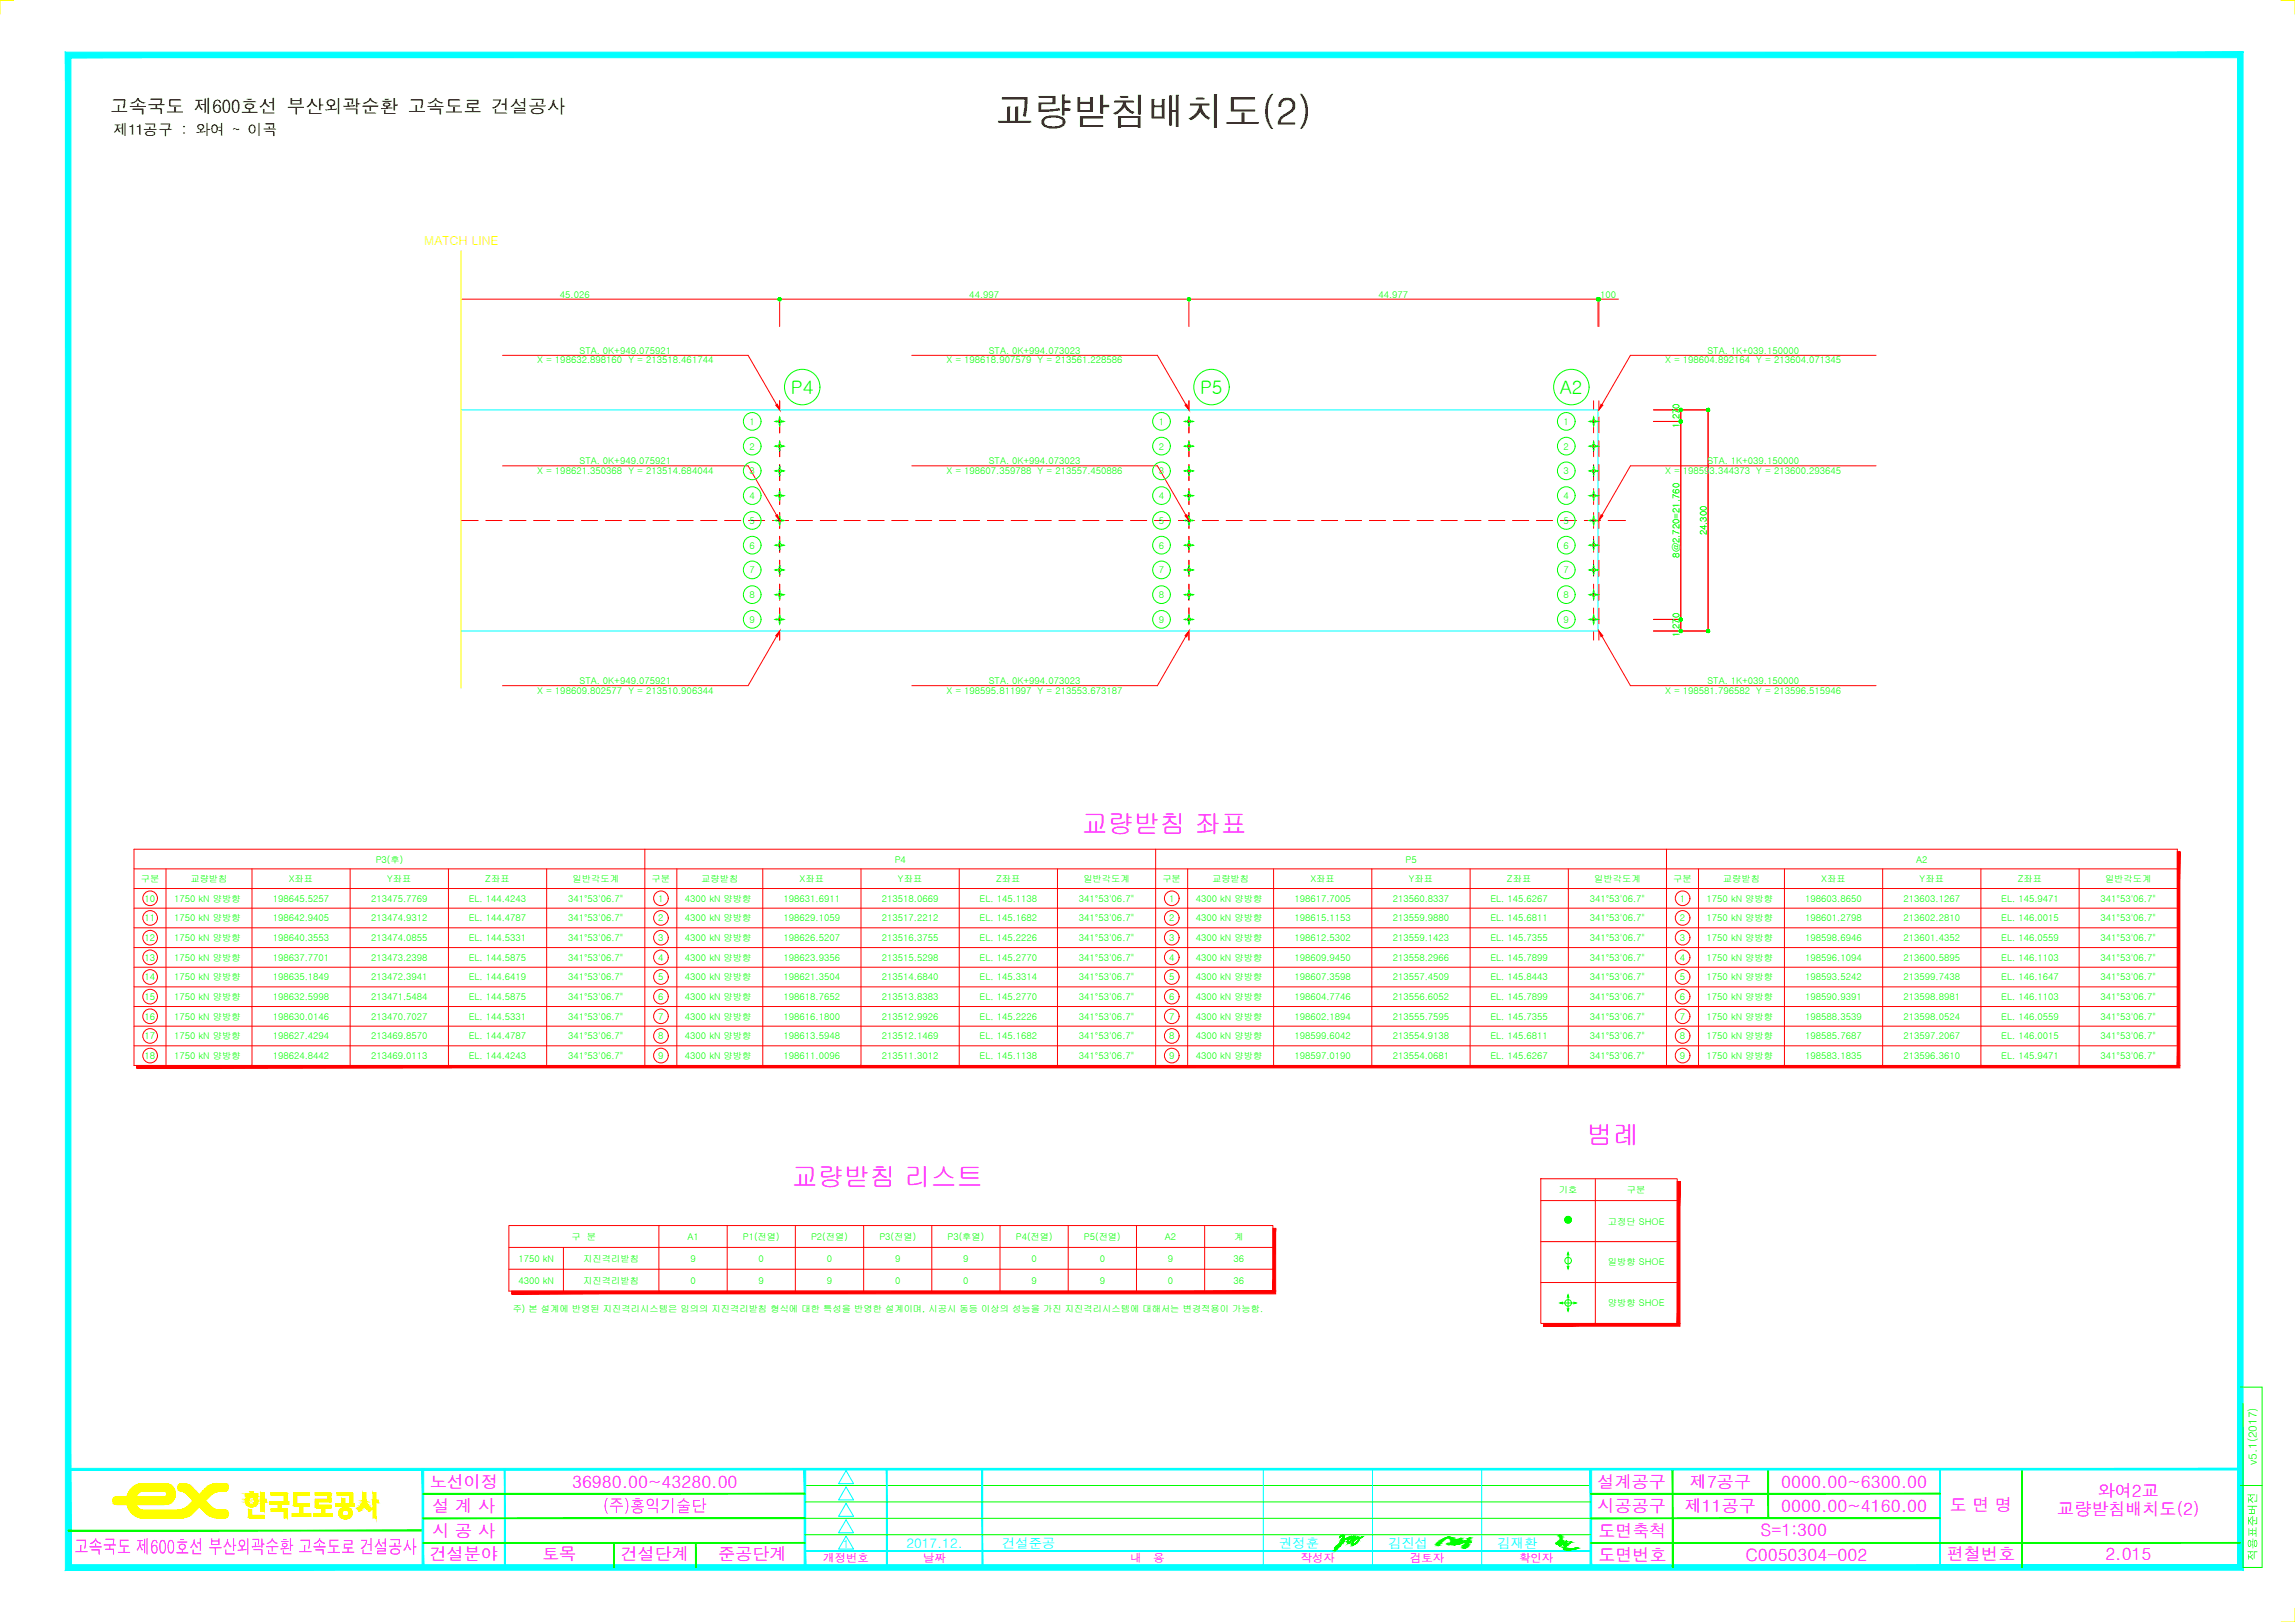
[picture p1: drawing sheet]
<svg xmlns="http://www.w3.org/2000/svg" width="841mm" height="594mm" viewBox="0 0 841 594" stroke-linecap="round" stroke-linejoin="round" font-family="sans-serif">
<defs><g id="words">
<text font-size="13.9" x="365.1" y="45.8">교량받침배치도(2)</text>
<g font-size="9.5" fill="#f0f">
<text x="396.5" y="305">교량받침 좌표</text>
<text x="581.5" y="418.9">범례</text>
<text x="290.2" y="434.3">교량받침 리스트</text>
</g>
<text font-size="6.9" fill="#f0f" x="27.2" y="569">고속국도 제600호선 부산외곽순환 고속도로 건설공사</text>
<text font-size="6.8" x="40.3" y="41.3">고속국도 제600호선 부산외곽순환 고속도로 건설공사</text>
<g font-size="6.8" fill="#0f0">
<text x="289.8" y="144.3">P4</text>
<text x="439.8" y="144.3">P5</text>
<text x="571.6" y="144.3">A2</text>
</g>
<g font-size="6.3" fill="#f0f">
<text x="157.5" y="545.1">노선이정</text>
<text x="209.6" y="544.8">36980.00~43280.00</text>
<text x="585.5" y="545.1">설계공구</text>
<text x="619.3" y="544.8">제7공구</text>
<text x="652.8" y="544.8">0000.00~6300.00</text>
<text x="768.8" y="548.4">와여2교</text>
<text x="158.5" y="553.8">설 계 사</text>
<text x="221" y="553.8">(주)홍익기술단</text>
<text x="585.5" y="553.8">시공공구</text>
<text x="617.4" y="553.9">제11공구</text>
<text x="652.8" y="553.9">0000.00~4160.00</text>
<text x="714.5" y="553.3">도 면 명</text>
<text x="753.9" y="554.9">교량받침배치도(2)</text>
<text x="158.5" y="562.8">시 공 사</text>
<text x="585.8" y="562.9">도면축척</text>
<text x="645.2" y="562.6">S=1:300</text>
<text x="157.5" y="571.3">건설분야</text>
<text x="198.7" y="571.2">토목</text>
<text x="227.5" y="571.4">건설단계</text>
<text x="263.2" y="571.2">준공단계</text>
<text x="585.8" y="571.7">도면번호</text>
<text x="639.7" y="571.6">C0050304-002</text>
<text x="713.5" y="571.4">편철번호</text>
<text x="771.5" y="571.3">2.015</text>
</g>
<text font-size="5.5" x="41.6" y="49.5">제11공구 : 와여 ~ 이곡</text>
<g font-size="4.9" fill="#0ff">
<text x="332.1" y="566.9">2017.12.</text>
<text x="367.3" y="566.9">건설준공</text>
<text x="468.8" y="566.9">권정훈</text>
<text x="508.8" y="566.9">김진섭</text>
<text x="548.8" y="566.9">김재환</text>
</g>
<text font-size="4.5" fill="#ff0" x="155.5" y="89.6">MATCH LINE</text>
<g font-size="4.2" fill="#0f0">
<text x="827" y="536.7" transform="rotate(-90 827 536.7)">v5.1(2017)</text>
<text x="827" y="571.6" transform="rotate(-90 827 571.6)">적용표준버전</text>
</g>
<text font-size="4.2" fill="#0ff" x="308.9" y="567">1</text>
<g font-size="4.2" fill="#f0f">
<text x="301.7" y="572.1">개정번호</text>
<text x="338.3" y="572">날짜</text>
<text x="414.2" y="572.1">내</text>
<text x="422.6" y="572.1">용</text>
<text x="476.7" y="572">작성자</text>
<text x="516.7" y="572">검토자</text>
<text x="556.7" y="572">확인자</text>
</g>
<g font-size="3.4" fill="#0f0">
<text x="205.2" y="109.1">45.026</text>
<text x="355.2" y="109.1">44.997</text>
<text x="505.2" y="109.1">44.977</text>
<text x="586.4" y="109.1">100</text>
<text x="212.3" y="129.6">STA. 0K+949.075921</text>
<text x="362.3" y="129.6">STA. 0K+994.073023</text>
<text x="625.7" y="129.6">STA. 1K+039.150000</text>
<text x="196.8" y="133.1">X = 198632.898160 Y = 213518.461744</text>
<text x="346.8" y="133.1">X = 198618.907579 Y = 213561.228586</text>
<text x="610.2" y="133.1">X = 198604.892164 Y = 213604.071345</text>
<text x="274.7" y="155.6">1</text>
<text x="424.6" y="155.6">1</text>
<text x="572.9" y="155.6">1</text>
<text x="615.4" y="156.7" transform="rotate(-90 615.4 156.7)">1.270</text>
<text x="274.7" y="164.7">2</text>
<text x="424.6" y="164.7">2</text>
<text x="572.9" y="164.7">2</text>
<text x="196.8" y="173.6">X = 198621.350368 Y = 213514.684044</text>
<text x="212.3" y="170.1">STA. 0K+949.075921</text>
<text x="274.7" y="173.8">3</text>
<text x="346.8" y="173.6">X = 198607.359788 Y = 213557.450886</text>
<text x="362.3" y="170.1">STA. 0K+994.073023</text>
<text x="424.6" y="173.8">3</text>
<text x="572.9" y="173.8">3</text>
<text x="610.2" y="173.6">X = 198593.344373 Y = 213600.293645</text>
<text x="625.7" y="170.1">STA. 1K+039.150000</text>
<text x="274.7" y="182.8">4</text>
<text x="424.6" y="182.8">4</text>
<text x="572.9" y="182.8">4</text>
<text x="274.7" y="191.9">5</text>
<text x="424.6" y="191.9">5</text>
<text x="572.9" y="191.9">5</text>
<text x="625.4" y="196.1" transform="rotate(-90 625.4 196.1)">24.300</text>
<text x="274.7" y="200.9">6</text>
<text x="424.6" y="200.9">6</text>
<text x="572.9" y="200.9">6</text>
<text x="274.7" y="210">7</text>
<text x="424.6" y="210">7</text>
<text x="572.9" y="210">7</text>
<text x="615.4" y="204.3" transform="rotate(-90 615.4 204.3)">8@2.720=21.760</text>
<text x="274.7" y="219.1">8</text>
<text x="424.6" y="219.1">8</text>
<text x="572.9" y="219.1">8</text>
<text x="274.7" y="228.1">9</text>
<text x="424.6" y="228.1">9</text>
<text x="572.9" y="228.1">9</text>
<text x="615.4" y="233.5" transform="rotate(-90 615.4 233.5)">1.270</text>
<text x="212.3" y="250.6">STA. 0K+949.075921</text>
<text x="362.3" y="250.6">STA. 0K+994.073023</text>
<text x="625.7" y="250.6">STA. 1K+039.150000</text>
<text x="196.8" y="254.1">X = 198609.802577 Y = 213510.906344</text>
<text x="346.8" y="254.1">X = 198595.811997 Y = 213553.673187</text>
<text x="610.2" y="254.1">X = 198581.796582 Y = 213596.515946</text>
<text x="137.7" y="315.9">P3(후)</text>
<text x="327.9" y="315.9">P4</text>
<text x="515.1" y="315.9">P5</text>
<text x="702.2" y="315.9">A2</text>
<text x="51.6" y="323.1">구분</text>
<text x="69.8" y="323.1">교량받침</text>
<text x="105.8" y="323.1">X좌표</text>
<text x="141.9" y="323.1">Y좌표</text>
<text x="177.8" y="323.1">Z좌표</text>
<text x="209.8" y="323.1">일반각도계</text>
<text x="238.8" y="323.1">구분</text>
<text x="257" y="323.1">교량받침</text>
<text x="293" y="323.1">X좌표</text>
<text x="329.1" y="323.1">Y좌표</text>
<text x="365" y="323.1">Z좌표</text>
<text x="397" y="323.1">일반각도계</text>
<text x="426" y="323.1">구분</text>
<text x="444.2" y="323.1">교량받침</text>
<text x="480.2" y="323.1">X좌표</text>
<text x="516.3" y="323.1">Y좌표</text>
<text x="552.2" y="323.1">Z좌표</text>
<text x="584.2" y="323.1">일반각도계</text>
<text x="613.2" y="323.1">구분</text>
<text x="631.4" y="323.1">교량받침</text>
<text x="667.4" y="323.1">X좌표</text>
<text x="703.5" y="323.1">Y좌표</text>
<text x="739.4" y="323.1">Z좌표</text>
<text x="771.4" y="323.1">일반각도계</text>
<text x="53" y="330.3">10</text>
<text x="63.8" y="330.3">1750 kN 양방향</text>
<text x="99.9" y="330.3">198645.5257</text>
<text x="136" y="330.3">213475.7769</text>
<text x="171.8" y="330.3">EL. 144.4243</text>
<text x="208.2" y="330.3">341°53'06.7&quot;</text>
<text x="241.2" y="330.3">1</text>
<text x="251" y="330.3">4300 kN 양방향</text>
<text x="287.1" y="330.3">198631.6911</text>
<text x="323.2" y="330.3">213518.0669</text>
<text x="359" y="330.3">EL. 145.1138</text>
<text x="395.4" y="330.3">341°53'06.7&quot;</text>
<text x="428.4" y="330.3">1</text>
<text x="438.2" y="330.3">4300 kN 양방향</text>
<text x="474.3" y="330.3">198617.7005</text>
<text x="510.4" y="330.3">213560.8337</text>
<text x="546.2" y="330.3">EL. 145.6267</text>
<text x="582.5" y="330.3">341°53'06.7&quot;</text>
<text x="615.6" y="330.3">1</text>
<text x="625.4" y="330.3">1750 kN 양방향</text>
<text x="661.5" y="330.3">198603.8650</text>
<text x="697.6" y="330.3">213603.1267</text>
<text x="733.4" y="330.3">EL. 145.9471</text>
<text x="769.7" y="330.3">341°53'06.7&quot;</text>
<text x="53" y="337.5">11</text>
<text x="63.8" y="337.5">1750 kN 양방향</text>
<text x="99.9" y="337.5">198642.9405</text>
<text x="136" y="337.5">213474.9312</text>
<text x="171.8" y="337.5">EL. 144.4787</text>
<text x="208.2" y="337.5">341°53'06.7&quot;</text>
<text x="241.2" y="337.5">2</text>
<text x="251" y="337.5">4300 kN 양방향</text>
<text x="287.1" y="337.5">198629.1059</text>
<text x="323.2" y="337.5">213517.2212</text>
<text x="359" y="337.5">EL. 145.1682</text>
<text x="395.4" y="337.5">341°53'06.7&quot;</text>
<text x="428.4" y="337.5">2</text>
<text x="438.2" y="337.5">4300 kN 양방향</text>
<text x="474.3" y="337.5">198615.1153</text>
<text x="510.4" y="337.5">213559.9880</text>
<text x="546.2" y="337.5">EL. 145.6811</text>
<text x="582.5" y="337.5">341°53'06.7&quot;</text>
<text x="615.6" y="337.5">2</text>
<text x="625.4" y="337.5">1750 kN 양방향</text>
<text x="661.5" y="337.5">198601.2798</text>
<text x="697.6" y="337.5">213602.2810</text>
<text x="733.4" y="337.5">EL. 146.0015</text>
<text x="769.7" y="337.5">341°53'06.7&quot;</text>
<text x="53" y="344.7">12</text>
<text x="63.8" y="344.7">1750 kN 양방향</text>
<text x="99.9" y="344.7">198640.3553</text>
<text x="136" y="344.7">213474.0855</text>
<text x="171.8" y="344.7">EL. 144.5331</text>
<text x="208.2" y="344.7">341°53'06.7&quot;</text>
<text x="241.2" y="344.7">3</text>
<text x="251" y="344.7">4300 kN 양방향</text>
<text x="287.1" y="344.7">198626.5207</text>
<text x="323.2" y="344.7">213516.3755</text>
<text x="359" y="344.7">EL. 145.2226</text>
<text x="395.4" y="344.7">341°53'06.7&quot;</text>
<text x="428.4" y="344.7">3</text>
<text x="438.2" y="344.7">4300 kN 양방향</text>
<text x="474.3" y="344.7">198612.5302</text>
<text x="510.4" y="344.7">213559.1423</text>
<text x="546.2" y="344.7">EL. 145.7355</text>
<text x="582.5" y="344.7">341°53'06.7&quot;</text>
<text x="615.6" y="344.7">3</text>
<text x="625.4" y="344.7">1750 kN 양방향</text>
<text x="661.5" y="344.7">198598.6946</text>
<text x="697.6" y="344.7">213601.4352</text>
<text x="733.4" y="344.7">EL. 146.0559</text>
<text x="769.7" y="344.7">341°53'06.7&quot;</text>
<text x="53" y="351.9">13</text>
<text x="63.8" y="351.9">1750 kN 양방향</text>
<text x="99.9" y="351.9">198637.7701</text>
<text x="136" y="351.9">213473.2398</text>
<text x="171.8" y="351.9">EL. 144.5875</text>
<text x="208.2" y="351.9">341°53'06.7&quot;</text>
<text x="241.2" y="351.9">4</text>
<text x="251" y="351.9">4300 kN 양방향</text>
<text x="287.1" y="351.9">198623.9356</text>
<text x="323.2" y="351.9">213515.5298</text>
<text x="359" y="351.9">EL. 145.2770</text>
<text x="395.4" y="351.9">341°53'06.7&quot;</text>
<text x="428.4" y="351.9">4</text>
<text x="438.2" y="351.9">4300 kN 양방향</text>
<text x="474.3" y="351.9">198609.9450</text>
<text x="510.4" y="351.9">213558.2966</text>
<text x="546.2" y="351.9">EL. 145.7899</text>
<text x="582.5" y="351.9">341°53'06.7&quot;</text>
<text x="615.6" y="351.9">4</text>
<text x="625.4" y="351.9">1750 kN 양방향</text>
<text x="661.5" y="351.9">198596.1094</text>
<text x="697.6" y="351.9">213600.5895</text>
<text x="733.4" y="351.9">EL. 146.1103</text>
<text x="769.7" y="351.9">341°53'06.7&quot;</text>
<text x="53" y="359.1">14</text>
<text x="63.8" y="359.1">1750 kN 양방향</text>
<text x="99.9" y="359.1">198635.1849</text>
<text x="136" y="359.1">213472.3941</text>
<text x="171.8" y="359.1">EL. 144.6419</text>
<text x="208.2" y="359.1">341°53'06.7&quot;</text>
<text x="241.2" y="359.1">5</text>
<text x="251" y="359.1">4300 kN 양방향</text>
<text x="287.1" y="359.1">198621.3504</text>
<text x="323.2" y="359.1">213514.6840</text>
<text x="359" y="359.1">EL. 145.3314</text>
<text x="395.4" y="359.1">341°53'06.7&quot;</text>
<text x="428.4" y="359.1">5</text>
<text x="438.2" y="359.1">4300 kN 양방향</text>
<text x="474.3" y="359.1">198607.3598</text>
<text x="510.4" y="359.1">213557.4509</text>
<text x="546.2" y="359.1">EL. 145.8443</text>
<text x="582.5" y="359.1">341°53'06.7&quot;</text>
<text x="615.6" y="359.1">5</text>
<text x="625.4" y="359.1">1750 kN 양방향</text>
<text x="661.5" y="359.1">198593.5242</text>
<text x="697.6" y="359.1">213599.7438</text>
<text x="733.4" y="359.1">EL. 146.1647</text>
<text x="769.7" y="359.1">341°53'06.7&quot;</text>
<text x="53" y="366.3">15</text>
<text x="63.8" y="366.3">1750 kN 양방향</text>
<text x="99.9" y="366.3">198632.5998</text>
<text x="136" y="366.3">213471.5484</text>
<text x="171.8" y="366.3">EL. 144.5875</text>
<text x="208.2" y="366.3">341°53'06.7&quot;</text>
<text x="241.2" y="366.3">6</text>
<text x="251" y="366.3">4300 kN 양방향</text>
<text x="287.1" y="366.3">198618.7652</text>
<text x="323.2" y="366.3">213513.8383</text>
<text x="359" y="366.3">EL. 145.2770</text>
<text x="395.4" y="366.3">341°53'06.7&quot;</text>
<text x="428.4" y="366.3">6</text>
<text x="438.2" y="366.3">4300 kN 양방향</text>
<text x="474.3" y="366.3">198604.7746</text>
<text x="510.4" y="366.3">213556.6052</text>
<text x="546.2" y="366.3">EL. 145.7899</text>
<text x="582.5" y="366.3">341°53'06.7&quot;</text>
<text x="615.6" y="366.3">6</text>
<text x="625.4" y="366.3">1750 kN 양방향</text>
<text x="661.5" y="366.3">198590.9391</text>
<text x="697.6" y="366.3">213598.8981</text>
<text x="733.4" y="366.3">EL. 146.1103</text>
<text x="769.7" y="366.3">341°53'06.7&quot;</text>
<text x="53" y="373.5">16</text>
<text x="63.8" y="373.5">1750 kN 양방향</text>
<text x="99.9" y="373.5">198630.0146</text>
<text x="136" y="373.5">213470.7027</text>
<text x="171.8" y="373.5">EL. 144.5331</text>
<text x="208.2" y="373.5">341°53'06.7&quot;</text>
<text x="241.2" y="373.5">7</text>
<text x="251" y="373.5">4300 kN 양방향</text>
<text x="287.1" y="373.5">198616.1800</text>
<text x="323.2" y="373.5">213512.9926</text>
<text x="359" y="373.5">EL. 145.2226</text>
<text x="395.4" y="373.5">341°53'06.7&quot;</text>
<text x="428.4" y="373.5">7</text>
<text x="438.2" y="373.5">4300 kN 양방향</text>
<text x="474.3" y="373.5">198602.1894</text>
<text x="510.4" y="373.5">213555.7595</text>
<text x="546.2" y="373.5">EL. 145.7355</text>
<text x="582.5" y="373.5">341°53'06.7&quot;</text>
<text x="615.6" y="373.5">7</text>
<text x="625.4" y="373.5">1750 kN 양방향</text>
<text x="661.5" y="373.5">198588.3539</text>
<text x="697.6" y="373.5">213598.0524</text>
<text x="733.4" y="373.5">EL. 146.0559</text>
<text x="769.7" y="373.5">341°53'06.7&quot;</text>
<text x="53" y="380.7">17</text>
<text x="63.8" y="380.7">1750 kN 양방향</text>
<text x="99.9" y="380.7">198627.4294</text>
<text x="136" y="380.7">213469.8570</text>
<text x="171.8" y="380.7">EL. 144.4787</text>
<text x="208.2" y="380.7">341°53'06.7&quot;</text>
<text x="241.2" y="380.7">8</text>
<text x="251" y="380.7">4300 kN 양방향</text>
<text x="287.1" y="380.7">198613.5948</text>
<text x="323.2" y="380.7">213512.1469</text>
<text x="359" y="380.7">EL. 145.1682</text>
<text x="395.4" y="380.7">341°53'06.7&quot;</text>
<text x="428.4" y="380.7">8</text>
<text x="438.2" y="380.7">4300 kN 양방향</text>
<text x="474.3" y="380.7">198599.6042</text>
<text x="510.4" y="380.7">213554.9138</text>
<text x="546.2" y="380.7">EL. 145.6811</text>
<text x="582.5" y="380.7">341°53'06.7&quot;</text>
<text x="615.6" y="380.7">8</text>
<text x="625.4" y="380.7">1750 kN 양방향</text>
<text x="661.5" y="380.7">198585.7687</text>
<text x="697.6" y="380.7">213597.2067</text>
<text x="733.4" y="380.7">EL. 146.0015</text>
<text x="769.7" y="380.7">341°53'06.7&quot;</text>
<text x="53" y="387.9">18</text>
<text x="63.8" y="387.9">1750 kN 양방향</text>
<text x="99.9" y="387.9">198624.8442</text>
<text x="136" y="387.9">213469.0113</text>
<text x="171.8" y="387.9">EL. 144.4243</text>
<text x="208.2" y="387.9">341°53'06.7&quot;</text>
<text x="241.2" y="387.9">9</text>
<text x="251" y="387.9">4300 kN 양방향</text>
<text x="287.1" y="387.9">198611.0096</text>
<text x="323.2" y="387.9">213511.3012</text>
<text x="359" y="387.9">EL. 145.1138</text>
<text x="395.4" y="387.9">341°53'06.7&quot;</text>
<text x="428.4" y="387.9">9</text>
<text x="438.2" y="387.9">4300 kN 양방향</text>
<text x="474.3" y="387.9">198597.0190</text>
<text x="510.4" y="387.9">213554.0681</text>
<text x="546.2" y="387.9">EL. 145.6267</text>
<text x="582.5" y="387.9">341°53'06.7&quot;</text>
<text x="615.6" y="387.9">9</text>
<text x="625.4" y="387.9">1750 kN 양방향</text>
<text x="661.5" y="387.9">198583.1835</text>
<text x="697.6" y="387.9">213596.3610</text>
<text x="733.4" y="387.9">EL. 145.9471</text>
<text x="769.7" y="387.9">341°53'06.7&quot;</text>
<text x="571.2" y="437">기호</text>
<text x="596.2" y="437">구분</text>
<text x="589.2" y="448.5">고정단 SHOE</text>
<text x="209.4" y="454.1">구 분</text>
<text x="251.9" y="454.1">A1</text>
<text x="272.2" y="454.1">P1(전열)</text>
<text x="297.2" y="454.1">P2(전열)</text>
<text x="322.2" y="454.1">P3(전열)</text>
<text x="347.2" y="454.1">P3(후열)</text>
<text x="372.2" y="454.1">P4(전열)</text>
<text x="397.2" y="454.1">P5(전열)</text>
<text x="426.9" y="454.1">A2</text>
<text x="452.2" y="454.1">계</text>
<text x="189.9" y="462.1">1750 kN</text>
<text x="213.7" y="462.1">지진격리받침</text>
<text x="253" y="462.1">9</text>
<text x="278" y="462.1">0</text>
<text x="303" y="462.1">0</text>
<text x="328" y="462.1">9</text>
<text x="353" y="462.1">9</text>
<text x="378" y="462.1">0</text>
<text x="403" y="462.1">0</text>
<text x="428" y="462.1">9</text>
<text x="452" y="462.1">36</text>
<text x="589.2" y="463.5">일방향 SHOE</text>
<text x="189.9" y="470.1">4300 kN</text>
<text x="213.7" y="470.1">지진격리받침</text>
<text x="253" y="470.1">0</text>
<text x="278" y="470.1">9</text>
<text x="303" y="470.1">9</text>
<text x="328" y="470.1">0</text>
<text x="353" y="470.1">0</text>
<text x="378" y="470.1">9</text>
<text x="403" y="470.1">9</text>
<text x="428" y="470.1">0</text>
<text x="452" y="470.1">36</text>
<text x="589.2" y="478.5">양방향 SHOE</text>
<text x="187.9" y="480.7">주) 본 설계에 반영된 지진격리시스템은 임의의 지진격리받침 형식에 대한 특성을 반영한 설계이며, 시공시 동등 이상의 성능을 가진 지진격리시스템에 대해서는 변경적용이 가능함.</text>
</g>
</g></defs>
<!-- layer: CX-BORD-LIN2 -->
<path d="M821 508.1h8v66h-7v-60M295 544.1h288M295 550.1h288M295 556.1h288M821 544.1h8M295 562.1h288" fill="none" stroke="#0f0" stroke-width=".37"/>
<!-- layer: CX-BORD-LIN1 -->
<g fill="#0ff" stroke="#0ff" stroke-width=".37">
<path d="M295 568.2h288v-.2zM295 568h288l-288 .2z"/>
<path d="M24 575.1h798l-2-2zM24 575.1l2-2h794zM24 19.1v556l2-2zM24 19.1l2 2v552zM24 19.1l2 2 796-2zM26 21.1l796-2-2 2zM822 19.1l-2 2 2 554zM820 21.1l2 554-2-2z"/>
<path d="M154.7 538.1v36h.6zM154.7 538.1h.6v36z"/>
<path d="M184.8 538.1v36h.3zM184.8 538.1h.3v36z"/>
<path d="M294.7 538.1v36h.6zM294.7 538.1h.6v36z"/>
<path d="M324.8 538.1v36h.3zM324.8 538.1h.3v36z"/>
<path d="M359.8 538.1v36h.3zM359.8 538.1h.3v36z"/>
<path d="M582.7 538.1v36h.6zM582.7 538.1h.6v36z"/>
<path d="M710.8 538.1v36h.3zM710.8 538.1h.3v36z"/>
<path d="M25 538.4h796v-.6zM25 537.8h796l-796 .6z"/>
</g>
<!-- layer: CX-BORD-LIN2 -->
<g fill="#0f0" stroke="#0f0" stroke-width=".37">
<path d="M25 560.8h130v-.3zM25 560.5h130l-130 .3z"/>
<path d="M224.8 565.1v9h.3zM224.8 565.1h.3v9z"/>
<path d="M254.8 565.1v9h.3zM254.8 565.1h.3v9z"/>
<path d="M612.8 538.1v36h.3zM612.8 538.1h.3v36z"/>
<path d="M647.8 538.1v18h.3zM647.8 538.1h.3v18z"/>
<path d="M740.8 538.1v36h.3zM740.8 538.1h.3v36z"/>
<path d="M155 547.3h140v-.3zM155 547h140l-140 .3z"/>
<path d="M155 556.2h140v-.3zM155 555.9h140l-140 .3z"/>
<path d="M155 565.2h140v-.2zM155 565h140l-140 .2z"/>
<path d="M583 547.3h128v-.3zM583 547h128l-128 .3z"/>
<path d="M583 556.2h128v-.3zM583 555.9h128l-128 .3z"/>
<path d="M583 565.2h238v-.2zM583 565h238l-238 .2z"/>
</g>
<!-- layer: CX-BORD-LIN1 -->
<path d="M310 538.6l2.8 4.8h-5.5zM463 538.1v36M503 538.1v36M543 538.1v36M310 544.6l2.8 4.8h-5.5zM310 550.6l2.8 4.8h-5.5zM310 556.7l2.8 4.7h-5.5zM310 562.6l2.8 4.8h-5.5z" fill="none" stroke="#0ff" stroke-width=".37"/>
<!-- layer: CX-MISC -->
<g fill="none" stroke="#ff0" stroke-width=".37">
<path d="M5 .1h-5v5M841 .1h-5h5v5M169 91.9v160.1M42.6 551.1h17.6M42.7 548.2a1.42 1.42 0 0 0-1.3 1.4 1.42 1.42 0 0 0 1.3 1.4M52.2 546.2h8.1a1.01 1.01 0 0 1 .9 .9 1.01 1.01 0 0 1-.8 1.1M60.2 551a3.8 3.8 0 0 0 4.1-3.8 3.8 3.8 0 0 0-4.1-3.8h-8.5a6.4 6.4 0 0 0-5.3 6.2 6.4 6.4 0 0 0 5.3 6.3h14.9M60.4 548.2h-17.8M66.3 546.1l1.8 .8 7.3 7.3M66.5 546.2a1.43 1.43 0 0 1-1.3-1.4 1.43 1.43 0 0 1 1.3-1.4l1.9 .1 1.3 .6 8.7 8.5 1.4 .4 3 .1M75.3 554.1l1.1 .9 1.9 .7 4.3 .2M75.4 545.1l-6.3 6.3-2.1 1.3-1.9 .4h-12.8a3.5 3.5 0 0 1-2.8-3.5 3.5 3.5 0 0 1 2.8-3.4"/>
<path d="M77 547.8l-6.8 6.9-1.7 .9-1.8 .3M79.6 543.4h3.1a1.45 1.45 0 0 1 1 1.4 1.45 1.45 0 0 1-1.1 1.4h-1.6M79.6 543.3l-2.6 .6-1.7 1.2M81 546.2l-2.4 .5-1.5 1.1M82.8 553.1a1.5 1.5 0 0 1 .1 2.7M82.9 555.8l-.3 .1M89.9 549.8l.3-1.1 .5-.6h-.8v-.9h1.8v-.8h1.1v.8h1.7v.9h-.8l.5 .6 .3 1.1M90 549.7a2.27 2.27 0 0 0 2.2 2.2 2.27 2.27 0 0 0 2.3-2.2M91.6 548.6a1.38 1.38 0 0 1 1.8 .7 1.38 1.38 0 0 1-.8 1.9 1.43 1.43 0 0 1-1.5-.9 1.43 1.43 0 0 1 .5-1.7zM91.7 555.9a1.08 1.08 0 0 1-.6-1.6v-1.5l1.1 .1v2.1h4.6v1h-5.1M95.5 546.7h1.3v2.5h.8v.9h-.8v3.4h-1.3zM99.3 546.7h5.5l.5 .3v3.1h.6v.9h-2.9v1.6h2.3v3.4h-1.1v-2.5h-4.9v-.9h2.6v-1.6h-3.1v-.9h5.4v-2.5h-4.9z"/>
<path d="M107.6 551l.6 .6M107.6 551v-4.3h5.7v.9h-4.6v3.1h4.6v1h-2.3v2.8h2.9v.8h-6.9v-.8h2.9v-2.8h-1.7M115.6 551.6l.2 .5 .4 .1M120.7 546.7h-5.1v.9h4.5v1.6h-4.5v2.5M120.7 546.7l.6 .4v3h-4.6v1.2h4.6v1h-2.3v2.2h2.8v.8h-6.8v-.8h2.9v-2.2h-1.8M123.6 546.7h5.4l.3 .6-.1 3.4h.6v1h-6.8v-1h2.3v-1.8h1.1v1.8h1.7v-3.1h-4.5zM124.8 552.7a2.37 2.37 0 0 1 3-.3 2.37 2.37 0 0 1 .9 2.8 2.49 2.49 0 0 1-2.8 1 2.49 2.49 0 0 1-1.7-2.6zM133.5 551.4l-1.8 2.1-.7-.9M133.6 551.4l1.8 2.1 .7-.9M135.2 551.7l-1.1-1.8v-3.2h-1.1l-.1 3.4-1.9 2.4M135.2 551.6l.9 .9M841 589.1v5h-5"/>
<circle cx="126.5" cy="554.1" r="1.25"/>
</g>
<g fill="#ff0" stroke="#ff0" stroke-width=".37">
<path d="M68.5 547.3l4.5 .1z"/>
<path d="M75.2 549.6l2.2 2.2h-4.4z"/>
<path d="M76 554.8h7.7z"/>
<path d="M77.9 543.7h5.3z"/>
<path d="M60.3 546.2h3.8z"/>
<path d="M46.9 547.3h3.5z"/>
<path d="M60.4 548.2h3.7z"/>
<path d="M73.4 547.8l1.8 1.8z"/>
<path d="M73.4 547.8h3.6l-1.8 1.8z"/>
<path d="M70.7 549.8h.3z"/>
<path d="M73 547.4l.8 .8h-1.6z"/>
<path d="M70.8 549.6h4.4l-1.4 1.5z"/>
<path d="M108 551.6h5.3z"/>
<path d="M126.4 552.1h.4z"/>
<path d="M116 552.3h5.3z"/>
<path d="M134.9 553.1l.5 .4z"/>
<path d="M134.9 553.1h.8l-.3 .4z"/>
<path d="M126 556.2h1.1z"/>
<path d="M66.5 543.4h1.5zM66.3 543.4h1.7z"/>
<path d="M66.3 543.4h1.7zM66.2 543.4h1.8z"/>
<path d="M66.2 543.4l2.3 .1zM66 543.5h2.5z"/>
<path d="M66 543.5l2.5 .1zM66 543.5l2.5 .1z"/>
<path d="M65.9 543.6l3 .1zM65.7 543.7h3.2z"/>
<path d="M65.7 543.7l3.4 .1zM65.6 543.8h3.5z"/>
<path d="M65.6 543.8l3.7 .1zM65.6 543.8l3.7 .1z"/>
<path d="M65.5 543.9l4.1 .2-.3-.2zM65.5 543.9l4.1 .2h-4.2zM65.4 544.1h4.2zM65.4 544.1h4.2z"/>
<path d="M65.4 544.1l4.5 .2-.3-.2zM65.4 544.1l4.5 .2h-4.6z"/>
<path d="M65.3 544.3l4.8 .2zM65.3 544.3l4.8 .2z"/>
<path d="M65.2 544.5l4.9 .1zM65.2 544.5l4.9 .1z"/>
<path d="M65.2 544.6l5.2 .2-.3-.2zM65.2 544.6l5.2 .2h-5.2z"/>
<path d="M65.2 544.8l5.5 .3-.3-.3zM65.2 544.8l5.5 .3h-5.5z"/>
<path d="M65.2 545.1l5.8 .3-.3-.3zM65.2 545.1l5.8 .3h-5.7z"/>
<path d="M65.3 545.4l5.9 .2-.2-.2zM65.3 545.4l5.9 .2h-5.8z"/>
<path d="M65.4 545.6l6 .2zM65.4 545.6l6 .2z"/>
<path d="M65.6 545.8l5.9 .1zM65.6 545.8l5.9 .1z"/>
<path d="M65.8 545.9l5.9 .2zM65.8 545.9l5.9 .2z"/>
<path d="M66.1 546.1l5.7 .1zM66.1 546.1l5.7 .1z"/>
<path d="M66.3 546.2l5.6 .1zM66.3 546.2l5.6 .1z"/>
<path d="M66.9 546.3l5.2 .2-.2-.2zM66.9 546.3l5.2 .2h-4.6z"/>
<path d="M67.5 546.5l4.9 .4-.3-.4zM67.5 546.5l4.9 .4h-4.4z"/>
<path d="M68 546.9l4.9 .4-.5-.4zM68 546.9l4.9 .4h-4.4z"/>
<path d="M68.5 547.3l4.5 .1zM68.6 547.4h4.4l-2.2 2.2z"/>
<path d="M73 551.8l4.6 .2zM73 551.8l4.6 .2z"/>
<path d="M73.2 552l4.9 .5-.5-.5zM73.2 552l4.9 .5h-4.4z"/>
<path d="M73.7 552.5l5.1 .3-.7-.3zM73.7 552.5l5.1 .3h-4.8z"/>
<path d="M74 552.8l5.5 .2-.7-.2zM74 552.8l5.5 .2h-5.3z"/>
<path d="M74.2 553l6 .1zM74.2 553l6 .1z"/>
<path d="M74.3 553.1h8.3zM74.3 553.1h8.3z"/>
<path d="M74.3 553.1h8.4zM74.3 553.1h8.4z"/>
<path d="M74.3 553.1h8.5zM74.3 553.1h8.5z"/>
<path d="M74.3 553.1l8.8 .2zM74.3 553.1l8.8 .2z"/>
<path d="M74.5 553.3l8.8 .2-.2-.2zM74.5 553.3l8.8 .2h-8.6z"/>
<path d="M74.7 553.5l8.7 .2-.1-.2zM74.7 553.5l8.7 .2h-8.5z"/>
<path d="M74.9 553.7l8.7 .2-.2-.2zM74.9 553.7l8.7 .2h-8.5z"/>
<path d="M75.1 553.9l8.5 .3v-.3zM75.1 553.9l8.5 .3h-8.2z"/>
<path d="M75.4 554.2h8.3zM75.4 554.2h8.3z"/>
<path d="M75.4 554.2l8.3 .3v-.3zM75.4 554.2l8.3 .3h-8z"/>
<path d="M75.7 554.5l8 .3v-.3zM75.7 554.5l8 .3h-7.7zM76 554.8h7.7z"/>
<path d="M76.1 554.8l7.5 .2 .1-.2zM76.1 554.8l7.5 .2h-7.1z"/>
<path d="M76.5 555l7 .3 .1-.3zM76.5 555l7 .3h-6.6zM76.9 555.3h6.6zM76.9 555.3h6.6z"/>
<path d="M76.9 555.3l6.4 .2 .2-.2zM76.9 555.3l6.4 .2h-5.9z"/>
<path d="M77.4 555.5h5.9zM77.4 555.5l5.8 .1z"/>
<path d="M77.7 555.6h5.5zM77.7 555.6l5.4 .1z"/>
<path d="M78 555.7h5.1zM78 555.7l4.9 .1z"/>
<path d="M78.6 555.8l4.3 .1zM78.6 555.8l4.3 .1z"/>
<path d="M78.7 555.9h4.2zM78.7 555.9h4.1z"/>
<path d="M79.1 555.9h3.7zM79.1 555.9h3.6z"/>
<path d="M79.5 555.9h3.2zM79.5 555.9h3.1z"/>
<path d="M79.6 543.4h3.1zM79.5 543.4h3.2z"/>
<path d="M51.6 543.4h9.2zM51.4 543.4h9.4z"/>
<path d="M51.4 543.4h9.5zM51.4 543.4h9.5z"/>
<path d="M79.5 543.4h3.3zM79 543.4h3.8z"/>
<path d="M51.4 543.4h9.7zM51.1 543.4h10z"/>
<path d="M79 543.4h3.9zM78.7 543.4h4.2z"/>
<path d="M78.7 543.4h4.2zM78.6 543.4h4.3z"/>
<path d="M51.1 543.4l10.5 .2zM50.8 543.6h10.8z"/>
<path d="M78.6 543.4l4.6 .3-.3-.3zM77.9 543.7l.7-.3 4.6 .3zM77.7 543.7h5.5z"/>
<path d="M50.8 543.6l11.3 .2-.5-.2zM50.2 543.8l.6-.2 11.3 .2z"/>
<path d="M77.7 543.7l5.7 .2-.2-.2zM77.3 543.9l.4-.2 5.7 .2z"/>
<path d="M50.2 543.8l12.1 .1zM50 543.9h12.3z"/>
<path d="M77.3 543.9l6.2 .1zM76.9 544h6.6z"/>
<path d="M76.9 544l6.6 .1zM76.8 544.1h6.7z"/>
<path d="M50 543.9l12.9 .4-.6-.4zM49.3 544.3l.7-.4 12.9 .4z"/>
<path d="M49.3 544.3h13.6zM49.3 544.3h13.6z"/>
<path d="M76.8 544.1l6.8 .3-.1-.3zM76.3 544.4l.5-.3 6.8 .3z"/>
<path d="M76.3 544.4l7.4 .1zM76.1 544.5h7.6z"/>
<path d="M76.1 544.5l7.6 .1zM75.9 544.6h7.8z"/>
<path d="M49.3 544.3l14.2 .5-.6-.5zM48.6 544.8l.7-.5 14.2 .5z"/>
<path d="M48.6 544.8h14.9zM48.6 544.8h14.9z"/>
<path d="M75.9 544.6l7.8 .3v-.3zM75.6 544.9l.3-.3 7.8 .3z"/>
<path d="M75.6 544.9l8 .2 .1-.2zM75.6 544.9l8 .2h-8.2z"/>
<path d="M75.4 545.1l8.2 .1zM75.3 545.2h8.3z"/>
<path d="M48.6 544.8l15.2 .6-.3-.6zM48.6 544.8l15.2 .6h-15.8z"/>
<path d="M75.3 545.2l8.2 .3 .1-.3zM75 545.5l.3-.3 8.2 .3z"/>
<path d="M48 545.4l15.9 .2zM48 545.4l15.9 .2z"/>
<path d="M75 545.5l8.4 .2 .1-.2zM75 545.5l8.4 .2h-8.6z"/>
<path d="M74.8 545.7h8.6zM74.5 545.9h8.6z"/>
<path d="M74.5 545.9h8.6zM74.5 545.9l8.4 .2h-8.5z"/>
<path d="M47.8 545.6l16.3 .5-.2-.5zM47.8 545.6l16.3 .5h-16.6z"/>
<path d="M74.4 546.1h8.5zM74.4 546.1h8.4z"/>
<path d="M74.3 546.1h8.5zM74.3 546.1l8.4 .1z"/>
<path d="M74.3 546.2h8.3zM74.3 546.2h8.4z"/>
<path d="M47.5 546.1l16.6 .1zM47.5 546.1l16.6 .1z"/>
<path d="M60.2 546.2h3.9zM60.2 546.2h3.9zM60.3 546.2h3.8z"/>
<path d="M47.4 546.2h4.5zM47.4 546.2h4.8z"/>
<path d="M74.3 546.2h6.7zM74.3 546.2h5.8z"/>
<path d="M60.4 546.2l3.8 .1zM60.4 546.2l3.8 .1z"/>
<path d="M47.4 546.2h4.5zM47.4 546.2l4.3 .1z"/>
<path d="M60.6 546.3l3.6 .1zM60.6 546.3l3.6 .1z"/>
<path d="M47.4 546.3h4.3zM47.3 546.4h4.1z"/>
<path d="M47.3 546.4h4.1zM47.3 546.4h4.1z"/>
<path d="M74.2 546.2l5.1 .3 .8-.3zM74.2 546.2l5.1 .3h-5.3z"/>
<path d="M60.7 546.4l3.5 .1zM60.7 546.4l3.5 .1z"/>
<path d="M47.3 546.4h4.1zM47.3 546.4l3.9 .1z"/>
<path d="M60.9 546.5l3.3 .2zM60.9 546.5l3.3 .2z"/>
<path d="M74 546.5l4.4 .3 .9-.3zM74 546.5l4.4 .3h-4.7z"/>
<path d="M61 546.7l3.3 .1zM61 546.7l3.3 .1zM61.1 546.8h3.2zM61.1 546.8h3.2z"/>
<path d="M47.2 546.5l3.6 .4 .4-.4zM47.2 546.5l3.6 .4h-3.8z"/>
<path d="M61.1 546.8l3.2 .2zM61.1 546.8l3.2 .2z"/>
<path d="M61.2 547l3.1 .2v-.2zM61.2 547l3.1 .2h-3.1z"/>
<path d="M73.7 546.8l4 .5 .7-.5zM73.2 547.3l.5-.5 4 .5z"/>
<path d="M47 546.9l3.4 .4 .4-.4zM47 546.9l3.4 .4h-3.5zM46.8 547.3h3.6z"/>
<path d="M61.2 547.2l3.1 .2v-.2zM61.2 547.2l3.1 .2h-3.1z"/>
<path d="M73.2 547.3h4.5zM73 547.4h4.5z"/>
<path d="M61.2 547.4l3.1 .2zM61.2 547.4l3.1 .2zM61.1 547.6h3.2zM61.1 547.6h3.2z"/>
<path d="M46.8 547.3l3.2 .4 .4-.4zM46.8 547.3l3.2 .4h-3.3z"/>
<path d="M61.1 547.6h3.2zM61.1 547.6l3.1 .2h-3.2z"/>
<path d="M73 547.4l4 .4 .5-.4zM73 547.4l4 .4h-3.6z"/>
<path d="M61 547.8l3.2 .1zM61 547.8l3.2 .1h-3.3z"/>
<path d="M60.9 547.9h3.3zM60.7 548.1h3.5z"/>
<path d="M60.7 548.1h3.5zM60.6 548.1h3.6z"/>
<path d="M60.6 548.1h3.6zM60.4 548.2h3.7zM60.3 548.2h3.8z"/>
<path d="M60.3 548.2h3.8zM60.2 548.2h3.9z"/>
<path d="M46.7 547.7l3.1 .5 .2-.5zM46.7 547.7l3.1 .5h-3.2z"/>
<path d="M42.6 548.2h4zM42.4 548.3h4.1z"/>
<path d="M49.8 548.2l14.3 .1zM49.8 548.2l14.3 .1z"/>
<path d="M42.4 548.3l4.1 .1zM42.1 548.4h4.4z"/>
<path d="M42.1 548.4h4.4zM41.9 548.6h4.6z"/>
<path d="M41.9 548.6l4.6 .1zM41.9 548.6l4.6 .1h-4.8z"/>
<path d="M49.8 548.3l14.1 .6 .2-.6zM49.8 548.3l14.1 .6h-14.3z"/>
<path d="M41.7 548.7l4.7 .3 .1-.3zM41.7 548.7l4.7 .3h-4.9z"/>
<path d="M49.6 548.9h14.3zM49.6 548.9l14.2 .1z"/>
<path d="M41.5 549h4.9zM41.5 549l4.9 .2h-5z"/>
<path d="M41.4 549.2h5zM41.4 549.2h5z"/>
<path d="M41.4 549.2l5 .3v-.3zM41.4 549.2l5 .3h-5z"/>
<path d="M49.6 549l13.9 .6 .3-.6zM49.6 549l13.9 .6h-14z"/>
<path d="M49.5 549.6h13.9zM49.5 549.6h14z"/>
<path d="M41.4 549.5l5 .3v-.3zM41.4 549.5l5 .3h-5z"/>
<path d="M41.4 549.8l5 .3v-.3zM41.4 549.8l5 .3h-5z"/>
<path d="M41.4 550.1h5zM41.4 550.1h5z"/>
<path d="M49.5 549.6l13.4 .5 .5-.5zM49.5 549.6l13.4 .5h-13.3z"/>
<path d="M41.4 550.1l5 .2v-.2zM41.4 550.1l5 .2h-4.9z"/>
<path d="M49.6 550.1l13 .2 .3-.2zM49.6 550.1l13 .2h-13z"/>
<path d="M41.5 550.3l5 .2-.1-.2zM41.5 550.3l5 .2h-4.8z"/>
<path d="M49.6 550.3l12.7 .3 .3-.3zM49.6 550.3l12.7 .3h-12.6z"/>
<path d="M41.7 550.5l4.8 .2v-.2zM41.7 550.5l4.8 .2h-4.6z"/>
<path d="M49.7 550.6l11.9 .3 .7-.3zM49.7 550.6l11.9 .3h-11.9z"/>
<path d="M41.9 550.7l4.6 .2zM41.9 550.7l4.6 .2z"/>
<path d="M42.1 550.9l4.4 .1zM42.1 550.9l4.4 .1z"/>
<path d="M49.7 550.9h11.9zM49.7 550.9l11.2 .1z"/>
<path d="M49.8 551h11.1zM49.8 551l10.4 .1z"/>
<path d="M42.4 551l4.2 .1zM42.4 551l4.2 .1z"/>
<path d="M70.7 549.8l1.9 1.6zM70.7 549.8l1.9 1.6h-3.6z"/>
<path d="M46.6 551.1l3.4 .4-.2-.4zM46.6 551.1l3.4 .4h-3.3z"/>
<path d="M69 551.4l4 .4-.4-.4zM68.6 551.8l.4-.4 4 .4z"/>
<path d="M46.7 551.5l3.7 .5-.4-.5zM46.7 551.5l3.7 .5h-3.6z"/>
<path d="M68.6 551.8h4.4zM68.4 552h4.5z"/>
<path d="M46.8 552h3.6zM46.8 552h3.6z"/>
<path d="M46.9 552l3.9 .4-.4-.4zM46.9 552l3.9 .4h-3.8z"/>
<path d="M68.4 552l4 .5 .5-.5zM67.6 552.5l.8-.5 4 .5z"/>
<path d="M47 552.4l4.2 .4-.4-.4zM47 552.4l4.2 .4h-4z"/>
<path d="M67.6 552.5l4.5 .3 .3-.3zM66.8 552.8l.8-.3 4.5 .3z"/>
<path d="M47.2 552.8l4.2 .1zM47.2 552.8l4.2 .1z"/>
<path d="M47.3 552.9h4.1zM47.3 552.9h4.1z"/>
<path d="M47.3 552.9l4.4 .1zM47.3 552.9l4.4 .1z"/>
<path d="M66.8 552.8l5 .2 .3-.2zM65.9 553l.9-.2 5 .2z"/>
<path d="M47.4 553l4.5 .1zM47.4 553l4.5 .1z"/>
<path d="M65.9 553h5.9zM65.1 553.1h6.7z"/>
<path d="M47.4 553.1h4.8zM47.4 553.1h4.8z"/>
<path d="M47.4 553.1l23.8 .6 .6-.6zM47.4 553.1l23.8 .6h-23.4z"/>
<path d="M47.8 553.7l22.8 .5 .6-.5zM47.8 553.7l22.8 .5h-22.2z"/>
<path d="M48.4 554.2h22.2zM48.4 554.2l22 .2z"/>
<path d="M48.6 554.4l21.3 .4 .5-.4zM48.6 554.4l21.3 .4h-20.8z"/>
<path d="M49.1 554.8l20.5 .2 .3-.2zM49.1 554.8l20.5 .2h-20.3z"/>
<path d="M49.3 555l19.9 .3 .4-.3zM49.3 555l19.9 .3h-19.4z"/>
<path d="M49.8 555.3l18.9 .2 .5-.2zM49.8 555.3l18.9 .2h-18.5z"/>
<path d="M50.2 555.5h18.5zM50.2 555.5l18.2 .1z"/>
<path d="M50.5 555.6l17 .3 .9-.3zM50.5 555.6l17 .3h-16.4z"/>
<path d="M51.1 555.9h16.3zM51.1 555.9h16.4z"/>
<path d="M51.1 555.9h16.3zM51.1 555.9h15.7z"/>
<path d="M51.4 555.9h15.4zM51.4 555.9h15.2z"/>
<path d="M46.6 548.2l3 .7 .2-.7zM46.6 548.2l3 .7h-3.2z"/>
<path d="M46.4 548.9l3.2 .3v-.3zM46.4 548.9l3.2 .3h-3.2z"/>
<path d="M72.2 548.2l3 1.4-1.4-1.4zM72.2 548.2l3 1.4h-4.4z"/>
<path d="M46.4 549.2l3.1 .4 .1-.4zM46.4 549.2l3.1 .4h-3.1z"/>
<path d="M46.4 549.6l3.2 .5-.1-.5zM46.4 549.6l3.2 .5h-3.2z"/>
<path d="M46.4 550.1l3.2 .2v-.2zM46.4 550.1l3.2 .2h-3.2z"/>
<path d="M70.8 549.6l1.4 1.5h1.6zM72.2 551.1h1.6l-.8 .7z"/>
<path d="M46.4 550.3l3.4 .8-.2-.8zM46.4 550.3l3.4 .8h-3.2z"/>
<path d="M123.6 546.7h5.2zM123.6 546.7h5.2z"/>
<path d="M115.6 546.7h5.2zM115.6 546.7h5.2z"/>
<path d="M99.3 546.7h5.5zM99.3 546.7h5.5z"/>
<path d="M123.6 546.7h5.3zM123.6 546.7h5.3z"/>
<path d="M115.6 546.7h5.3zM115.6 546.7h5.3z"/>
<path d="M99.3 546.7h5.6zM99.3 546.7h5.6z"/>
<path d="M123.6 546.7h5.3zM123.6 546.7h5.3z"/>
<path d="M115.6 546.7h5.4zM115.6 546.7h5.4z"/>
<path d="M99.3 546.7h5.7zM99.3 546.7h5.7z"/>
<path d="M123.6 546.7l5.4 .1zM123.6 546.7l5.4 .1z"/>
<path d="M115.6 546.7l5.4 .1zM115.6 546.7l5.4 .1z"/>
<path d="M99.3 546.7l5.8 .1zM99.3 546.7l5.8 .1z"/>
<path d="M123.6 546.8l5.5 .1zM123.6 546.8l5.5 .1z"/>
<path d="M115.6 546.8l5.5 .1zM115.6 546.8l5.5 .1z"/>
<path d="M99.3 546.8l5.9 .1zM99.3 546.8l5.9 .1z"/>
<path d="M123.6 546.9l5.6 .1zM123.6 546.9l5.6 .1z"/>
<path d="M115.6 546.9l5.6 .1zM115.6 546.9l5.6 .1z"/>
<path d="M99.3 546.9l5.9 .1zM99.3 546.9l5.9 .1z"/>
<path d="M123.6 547l5.6 .1zM123.6 547l5.6 .1z"/>
<path d="M115.6 547l5.6 .1zM115.6 547l5.6 .1z"/>
<path d="M99.3 547l6 .1zM99.3 547l6 .1z"/>
<path d="M91.7 546.4l1.1 .8v-.8zM91.7 546.4l1.1 .8h-1.1z"/>
<path d="M123.6 547.1l5.6 .1zM123.6 547.1l5.6 .1z"/>
<path d="M115.6 547.1l5.6 .1zM115.6 547.1l5.6 .1z"/>
<path d="M99.3 547.1l6 .1zM99.3 547.1l6 .1z"/>
<path d="M123.6 547.2l5.6 .1zM123.6 547.2l5.6 .1z"/>
<path d="M115.6 547.2l5.7 .1zM115.6 547.2l5.7 .1z"/>
<path d="M99.3 547.2l6 .1zM99.3 547.2l6 .1z"/>
<path d="M123.6 547.3l5.6 .3v-.3zM123.6 547.3l5.6 .3h-5.6z"/>
<path d="M115.6 547.3l5.7 .3v-.3zM115.6 547.3l5.7 .3h-5.7z"/>
<path d="M107.6 546.7l5.7 .9v-.9zM107.6 546.7l5.7 .9h-5.7z"/>
<path d="M99.3 547.3l6 .3v-.3zM99.3 547.3l6 .3h-6z"/>
<path d="M89.9 547.2l4.6 .9v-.9zM89.9 547.2l4.6 .9h-4.6z"/>
<path d="M90.7 548.1l3.2 .2zM90.7 548.1l3.2 .2h-3.3z"/>
<path d="M92.2 548.3l1.7 .1zM92.2 548.3l1.7 .1z"/>
<path d="M90.6 548.3h1.6zM90.6 548.3l1.4 .1z"/>
<path d="M92.4 548.4h1.5zM92.4 548.4h1.5z"/>
<path d="M90.5 548.4h1.5zM90.5 548.4h1.4z"/>
<path d="M92.5 548.4h1.5zM92.5 548.4h1.5z"/>
<path d="M90.5 548.4h1.4zM90.5 548.4h1.3z"/>
<path d="M92.6 548.4l1.5 .2zM92.6 548.4l1.5 .2z"/>
<path d="M90.4 548.4h1.4zM90.4 548.4l1.2 .2z"/>
<path d="M92.8 548.6l1.4 .1zM92.8 548.6l1.4 .1z"/>
<path d="M90.3 548.6h1.3zM90.3 548.6l1.1 .1z"/>
<path d="M93 548.7h1.2zM93 548.7h1.2z"/>
<path d="M90.2 548.7h1.2zM90.2 548.7h1.2z"/>
<path d="M93 548.7l1.3 .3-.1-.3zM93 548.7l1.3 .3h-1.2z"/>
<path d="M90.2 548.7l1.1 .3 .1-.3zM90.2 548.7l1.1 .3h-1.2z"/>
<path d="M93.1 549h1.3zM93.1 549h1.3z"/>
<path d="M90.1 549h1.2zM90.1 549h1.1z"/>
<path d="M120.1 547.6l1.2 1.6v-1.6zM120.1 547.6l1.2 1.6h-1.2z"/>
<path d="M95.5 546.7l1.3 2.5v-2.5zM95.5 546.7l1.3 2.5h-1.3z"/>
<path d="M93.2 549l1.2 .2zM93.2 549l1.2 .2z"/>
<path d="M90 549h1.2zM90 549l1.1 .2z"/>
<path d="M93.2 549.2l1.2 .2v-.2zM93.2 549.2l1.2 .2h-1.1z"/>
<path d="M90 549.2l1.1 .2v-.2zM90 549.2l1.1 .2h-1.1z"/>
<path d="M93.3 549.4l1.1 .1zM93.3 549.4l1.1 .1z"/>
<path d="M90 549.4l1.1 .1zM90 549.4l1.1 .1z"/>
<path d="M136.7 546.7l1.1 2.8v-2.8zM136.7 546.7l1.1 2.8h-1.1z"/>
<path d="M133 546.7l1.1 2.9v-2.9zM133 546.7l1.1 2.9h-1.1z"/>
<path d="M93.3 549.5l1.2 .2-.1-.2zM93.3 549.5l1.2 .2h-1.2z"/>
<path d="M90 549.5l1.1 .2v-.2zM90 549.5l1.1 .2h-1.2z"/>
<path d="M93.3 549.7l1.2 .1zM93.3 549.7l1.2 .1z"/>
<path d="M89.9 549.7l1.2 .1zM89.9 549.7l1.2 .1z"/>
<path d="M133 549.6l1.1 .2v-.2zM133 549.6l1.1 .2h-1.2zM132.9 549.8h1.2zM132.9 549.8h1.2z"/>
<path d="M93.3 549.8l1.1 .2 .1-.2zM93.3 549.8l1.1 .2h-1.1z"/>
<path d="M89.9 549.8l1.2 .2v-.2zM89.9 549.8l1.2 .2h-1.1z"/>
<path d="M115.6 549.2l5.7 .9v-.9zM115.6 549.2l5.7 .9h-5.7z"/>
<path d="M104.2 547.6l1.1 2.5v-2.5zM104.2 547.6l1.1 2.5h-1.1z"/>
<path d="M95.5 549.2l2.1 .9v-.9zM95.5 549.2l2.1 .9h-2.1z"/>
<path d="M132.9 549.8l1.3 .3-.1-.3zM132.9 549.8l1.3 .3h-1.3z"/>
<path d="M93.3 550l1.1 .2v-.2zM93.3 550l1.1 .2h-1.1z"/>
<path d="M90 550l1.1 .2v-.2zM90 550l1.1 .2h-1.1z"/>
<path d="M93.3 550.2h1.1zM93.3 550.2l1.1 .1z"/>
<path d="M90 550.2l1.1 .1zM90 550.2l1.1 .1z"/>
<path d="M132.9 550.1l1.3 .2v-.2zM132.9 550.1l1.3 .2h-1.4zM132.8 550.3h1.4zM132.8 550.3h1.4z"/>
<path d="M136.7 549.5l1.9 .9v-.9zM136.7 549.5l1.9 .9h-1.9z"/>
<path d="M93.3 550.3l1 .2 .1-.2zM93.3 550.3l1 .2h-1.1z"/>
<path d="M90 550.3l1.2 .2-.1-.2zM90 550.3l1.2 .2h-1.1z"/>
<path d="M132.8 550.3l1.6 .3-.2-.3zM132.8 550.3l1.6 .3h-1.7z"/>
<path d="M93.2 550.5h1.1zM93.2 550.5l1.1 .1z"/>
<path d="M90.1 550.5l1.2 .1zM90.1 550.5l1.2 .1z"/>
<path d="M128.1 547.6l1.1 3.1v-3.1zM128.1 547.6l1.1 3.1h-1.1z"/>
<path d="M125.3 548.9l1.1 1.8v-1.8zM125.3 548.9l1.1 1.8h-1.1z"/>
<path d="M107.6 547.6l1.1 3.1v-3.1zM107.6 547.6l1.1 3.1h-1.1z"/>
<path d="M93.1 550.6h1.2zM93.1 550.6l1.1 .1z"/>
<path d="M90.1 550.6l1.3 .1zM90.1 550.6l1.3 .1z"/>
<path d="M93 550.7l1.1 .2 .1-.2zM93 550.7l1.1 .2h-1.2z"/>
<path d="M90.2 550.7l1.3 .2-.1-.2zM90.2 550.7l1.3 .2h-1.2z"/>
<path d="M92.9 550.9h1.2zM92.9 550.9l1.2 .1z"/>
<path d="M90.3 550.9l1.3 .1zM90.3 550.9l1.3 .1z"/>
<path d="M107.6 550.7l5.7 .3v-.3zM107.6 550.7l5.7 .3h-5.7z"/>
<path d="M98.8 550.1l7.1 .9v-.9zM98.8 550.1l7.1 .9h-7.1z"/>
<path d="M92.8 551h1.3zM92.7 551.1h1.3z"/>
<path d="M90.3 551l1.4 .1zM90.3 551l1.4 .1z"/>
<path d="M107.6 551l5.7 .2zM107.6 551l5.7 .2z"/>
<path d="M132.7 550.6l2 .6-.3-.6zM132.7 550.6l2 .6h-2.4zM132.3 551.2h2.4zM132.3 551.2h2.4z"/>
<path d="M92.7 551.1h1.3zM92.5 551.2h1.4z"/>
<path d="M90.4 551.1l1.5 .1zM90.4 551.1l1.5 .1z"/>
<path d="M92.5 551.2h1.4zM92.3 551.2h1.6z"/>
<path d="M90.5 551.2h1.6zM90.5 551.2h1.6z"/>
<path d="M107.6 551.2h5.7zM107.6 551.2h5.7z"/>
<path d="M115.6 550.1l1.1 1.2v-1.2zM115.6 550.1l1.1 1.2h-1.1z"/>
<path d="M90.6 551.2h3.3zM90.6 551.2l3.2 .2zM90.6 551.4h3.2zM90.6 551.4h3.2z"/>
<path d="M107.6 551.2l5.7 .2zM107.6 551.2l5.7 .2z"/>
<path d="M132.3 551.2l2.7 .2-.3-.2zM132.3 551.2l2.7 .2h-2.9z"/>
<path d="M133.5 551.4h1.5zM133.5 551.4h1.5z"/>
<path d="M132.1 551.4h1.4zM132.1 551.4h1.4z"/>
<path d="M107.7 551.4h5.6zM107.7 551.4h5.6z"/>
<path d="M107.7 551.4l5.6 .1zM107.7 551.4l5.6 .1z"/>
<path d="M107.8 551.5l5.5 .1zM107.8 551.5l5.5 .1z"/>
<path d="M90.6 551.4l2.8 .2 .4-.2zM90.6 551.4l2.8 .2h-2.4zM91 551.6h2.4zM91 551.6h2.4z"/>
<path d="M107.9 551.6h5.4zM107.9 551.6h5.4zM108 551.6h5.3z"/>
<path d="M123 550.7l6.8 1v-1zM123 550.7l6.8 1h-6.8z"/>
<path d="M115.6 551.3l5.7 .4v-.4zM115.6 551.3l5.7 .4h-5.7z"/>
<path d="M108.1 551.6l5.2 .1zM108.1 551.6l5.2 .1z"/>
<path d="M133.5 551.4l1.7 .3-.2-.3zM133.5 551.4l1.7 .3h-1.5z"/>
<path d="M132.1 551.4l1.3 .3 .1-.3zM132.1 551.4l1.3 .3h-1.5z"/>
<path d="M115.6 551.7h5.7zM115.6 551.7h5.7z"/>
<path d="M91 551.6h2.4zM91 551.6l2 .2zM91.4 551.8h1.6zM91.4 551.8h1.6z"/>
<path d="M115.6 551.7l5.7 .2zM115.6 551.7l5.7 .2z"/>
<path d="M91.4 551.8h1.6zM91.4 551.8l1.2 .1zM91.8 551.9h.8z"/>
<path d="M91.8 551.9h.8zM91.8 551.9h.8z"/>
<path d="M115.6 551.9l5.7 .1zM115.6 551.9l5.7 .1z"/>
<path d="M133.7 551.7l1.8 .3-.3-.3zM133.7 551.7l1.8 .3h-1.6z"/>
<path d="M131.9 551.7l1.2 .3 .3-.3zM131.9 551.7l1.2 .3h-1.5z"/>
<path d="M115.7 552l5.6 .1zM115.7 552l5.6 .1z"/>
<path d="M133.9 552l1.7 .1zM133.9 552l1.7 .1z"/>
<path d="M131.6 552h1.5zM131.4 552.1h1.6z"/>
<path d="M115.7 552.1h5.6zM115.7 552.1h5.6z"/>
<path d="M126.4 552.1h.6zM126.3 552.1h.7z"/>
<path d="M126.3 552.1l.8 .1zM126 552.2h1.1z"/>
<path d="M115.8 552.1l5.5 .1zM115.8 552.1l5.5 .1z"/>
<path d="M115.9 552.2l5.4 .1zM115.9 552.2l5.4 .1z"/>
<path d="M126 552.2l1.4 .1zM125.8 552.3h1.6z"/>
<path d="M116 552.3h5.3zM116 552.3h5.3zM116 552.3h5.3z"/>
<path d="M125.8 552.3h1.8zM125.6 552.3h2z"/>
<path d="M125.6 552.3l2.2 .1zM125.4 552.4h2.4z"/>
<path d="M125.4 552.4l2.6 .1zM125.2 552.5h2.8z"/>
<path d="M134 552.1l2.1 .5-.5-.5zM134 552.1l2.1 .5h-1.7z"/>
<path d="M131.4 552.1l1.3 .5 .3-.5zM131.4 552.1l1.3 .5h-1.7z"/>
<path d="M101.9 551l1.1 1.6v-1.6zM101.9 551l1.1 1.6h-1.1z"/>
<path d="M134.4 552.6h1.7zM134.4 552.6h1.7z"/>
<path d="M131 552.6h1.7zM131 552.6h1.7z"/>
<path d="M125.2 552.5l3 .1zM125 552.6h3.2z"/>
<path d="M125 552.6l3.4 .2zM124.8 552.8h3.6z"/>
<path d="M124.8 552.8l3.7 .1zM124.8 552.8l3.7 .1h-3.8z"/>
<path d="M124.7 552.9l4 .2zM124.7 552.9l4 .2z"/>
<path d="M126.5 553.1h2.2zM126.5 553.1h2.2z"/>
<path d="M124.5 553.1h1.9zM124.5 553.1h2z"/>
<path d="M124.5 553.1h1.9zM124.5 553.1h1.8z"/>
<path d="M124.5 553.1h1.8zM124.5 553.1h1.8z"/>
<path d="M131 552.6l1.2 .5 .5-.5zM131 552.6l1.2 .5h-.9z"/>
<path d="M134.4 552.6l1.3 .5 .4-.5zM134.4 552.6l1.3 .5h-.8z"/>
<path d="M126.8 553.1h1.9zM126.8 553.1h1.9z"/>
<path d="M124.5 553.1h1.8zM124.5 553.1h1.5z"/>
<path d="M127 553.1l1.8 .1zM127 553.1l1.8 .1z"/>
<path d="M127.3 553.2l1.5 .1zM127.3 553.2l1.5 .1z"/>
<path d="M124.5 553.1h1.5zM124.5 553.1l1.3 .2z"/>
<path d="M127.3 553.3l1.5 .1zM127.3 553.3l1.5 .1z"/>
<path d="M124.4 553.3h1.4zM124.4 553.3l1.2 .1z"/>
<path d="M124.3 553.4h1.3zM124.3 553.4h1.3z"/>
<path d="M127.5 553.4l1.4 .1zM127.5 553.4l1.4 .1z"/>
<path d="M131.3 553.1l.4 .4 .5-.4zM131.3 553.1l.4 .4z"/>
<path d="M99.3 552.6l6 .9v-.9zM99.3 552.6l6 .9h-6z"/>
<path d="M95.5 550.1l1.3 3.4v-3.4zM95.5 550.1l1.3 3.4h-1.3z"/>
<path d="M124.3 553.4h1.3zM124.3 553.4l1.2 .2z"/>
<path d="M127.6 553.5l1.3 .1zM127.6 553.5l1.3 .1z"/>
<path d="M127.7 553.6l1.3 .1zM127.7 553.6l1.3 .1z"/>
<path d="M124.2 553.6l1.1 .2 .2-.2zM124.2 553.6l1.1 .2h-1.1z"/>
<path d="M124.2 553.8h1.1zM124.2 553.8h1.1z"/>
<path d="M127.8 553.7l1.2 .2v-.2zM127.8 553.7l1.2 .2h-1.1z"/>
<path d="M124.2 553.8h1.1zM124.2 553.8l1.1 .2z"/>
<path d="M127.9 553.9l1.2 .1zM127.9 553.9l1.2 .1z"/>
<path d="M127.9 554l1.2 .1zM127.9 554l1.2 .1z"/>
<path d="M124.2 554l1.1 .2v-.2zM124.2 554l1.1 .2h-1.2z"/>
<path d="M127.9 554.1l1.2 .2v-.2zM127.9 554.1l1.2 .2h-1.2z"/>
<path d="M127.9 554.3l1.2 .1zM127.9 554.3l1.2 .1z"/>
<path d="M124.1 554.2l1.2 .2v-.2zM124.1 554.2l1.2 .2h-1.1z"/>
<path d="M117.9 552.3l1.1 2.2v-2.2zM117.9 552.3l1.1 2.2h-1.1z"/>
<path d="M109.9 551.7l1.1 2.8v-2.8zM109.9 551.7l1.1 2.8h-1.1z"/>
<path d="M127.9 554.4h1.2zM127.9 554.4l1.1 .1z"/>
<path d="M124.2 554.4l1.1 .2v-.2zM124.2 554.4l1.1 .2h-1.1zM124.2 554.6h1.1zM124.2 554.6h1.1z"/>
<path d="M127.9 554.5l1.1 .3v-.3zM127.9 554.5l1.1 .3h-1.2z"/>
<path d="M127.8 554.8h1.2zM127.8 554.8h1.1z"/>
<path d="M124.2 554.6l1.3 .2-.2-.2zM124.2 554.6l1.3 .2h-1.3z"/>
<path d="M127.7 554.8h1.2zM127.7 554.8l1.2 .1z"/>
<path d="M124.2 554.8l1.4 .2zM124.2 554.8l1.4 .2z"/>
<path d="M124.3 555h1.3zM124.3 555h1.3z"/>
<path d="M91.1 552.9l1.1 2.1v-2.1zM91.1 552.9l1.1 2.1h-1.1z"/>
<path d="M127.6 554.9h1.3zM127.6 554.9l1.2 .2h-1.3z"/>
<path d="M124.3 555l1.5 .1zM124.3 555l1.5 .1z"/>
<path d="M127.5 555.1h1.3zM127.3 555.2h1.5z"/>
<path d="M127.3 555.2h1.5zM127.3 555.2h1.5z"/>
<path d="M124.4 555.1l1.6 .2zM124.4 555.1l1.6 .2z"/>
<path d="M127.3 555.2h1.5zM127 555.3h1.7z"/>
<path d="M124.5 555.3h1.8zM124.5 555.3h1.8z"/>
<path d="M124.5 555.3h1.8zM124.5 555.3h1.8z"/>
<path d="M127 555.3h1.7zM126.8 555.3h1.9z"/>
<path d="M124.5 555.3h1.9zM124.5 555.3h1.9z"/>
<path d="M126.8 555.3h1.9zM126.5 555.3h2.2z"/>
<path d="M124.5 555.3h2zM124.5 555.3h2z"/>
<path d="M115 554.5l6.8 .8v-.8zM115 554.5l6.8 .8h-6.8z"/>
<path d="M107 554.5l6.9 .8v-.8zM107 554.5l6.9 .8h-6.9z"/>
<path d="M91.1 555l5.7 .3v-.3zM91.1 555l5.7 .3h-5.7z"/>
<path d="M91.1 555.3l5.7 .2zM91.1 555.3l5.7 .2z"/>
<path d="M124.5 555.3h4.2zM124.5 555.3l4 .2z"/>
<path d="M91.1 555.5l5.7 .1zM91.1 555.5l5.7 .1z"/>
<path d="M124.7 555.5h3.8zM124.7 555.5l3.7 .1z"/>
<path d="M91.1 555.6l5.7 .1zM91.1 555.6l5.7 .1z"/>
<path d="M124.8 555.6h3.6zM124.8 555.6l3.4 .2z"/>
<path d="M91.1 555.7l5.7 .1zM91.1 555.7l5.7 .1z"/>
<path d="M91.2 555.8l5.6 .1zM91.2 555.8l5.6 .1z"/>
<path d="M125 555.8h3.2zM125 555.8l3 .1z"/>
<path d="M91.3 555.9h5.5zM91.3 555.9h5.5z"/>
<path d="M91.4 555.9h5.4zM91.4 555.9h5.4z"/>
<path d="M91.4 555.9l5.4 .1zM91.4 555.9l5.4 .1z"/>
<path d="M136.7 550.4l1.1 5.6v-5.6zM136.7 550.4l1.1 5.6h-1.1z"/>
<path d="M104.2 553.5l1.1 2.5v-2.5zM104.2 553.5l1.1 2.5h-1.1z"/>
<path d="M91.5 556h5.3zM91.5 556h5.3z"/>
<path d="M125.2 555.9h2.8zM125.2 555.9l2.6 .1z"/>
<path d="M125.4 556h2.4zM125.4 556l2.2 .1z"/>
<path d="M125.6 556.1h2zM125.6 556.1l1.8 .1z"/>
<path d="M125.8 556.2h1.6zM125.8 556.2h1.3z"/>
<path d="M126 556.2l1 .1zM126.3 556.3h.7z"/>
</g>
<!-- layer: CS-CONC-MAJR -->
<path d="M169 150.1h416.6v81h-416.6" fill="none" stroke="#0ff" stroke-width=".37"/>
<!-- layer: CS-CONC-LEAN -->
<g fill="none" stroke="#0f0" stroke-width=".37">
<path d="M284 154.4h3.4M285.7 152.7v3.3M434 154.4h3.3M435.7 152.7v3.3M582.3 154.4h3.4M584 152.7v3.3M284 172.5h3.4M284 163.4h3.4M285.7 161.8v3.3M285.7 170.8v3.4M285.7 179.9v3.3M434 172.5h3.3"/>
<path d="M434 163.4h3.3M435.7 161.8v3.3M435.7 170.8v3.4M435.7 179.9v3.3M582.3 172.5h3.4M582.3 163.4h3.4M584 161.8v3.3M584 170.8v3.4M584 179.9v3.3M284 199.7h3.4M284 190.6h3.4M284 181.5h3.4"/>
<path d="M285.7 188.9v3.4M285.7 198v3.4M434 199.7h3.3M434 190.6h3.3M434 181.5h3.3M435.7 188.9v3.4M435.7 198v3.4M582.3 199.7h3.4M582.3 190.6h3.4M582.3 181.5h3.4M584 188.9v3.4M584 198v3.4"/>
<path d="M284 217.8h3.4M284 208.8h3.4M285.7 207.1v3.3M285.7 216.2v3.3M434 217.8h3.3M434 208.8h3.3M435.7 207.1v3.3M435.7 216.2v3.3M582.3 217.8h3.4M582.3 208.8h3.4M584 207.1v3.3M584 216.2v3.3"/>
<path d="M284 226.9h3.4M285.7 225.2v3.4M434 226.9h3.3M435.7 225.2v3.4M582.3 226.9h3.4M584 225.2v3.4M574.6 458.7v6M571.6 477.2h6M574.6 474.2v6"/>
<circle cx="285.7" cy="154.3" r=".66"/>
<circle cx="435.7" cy="154.3" r=".66"/>
<circle cx="584" cy="154.3" r=".66"/>
<circle cx="285.7" cy="163.4" r=".66"/>
<circle cx="285.7" cy="172.5" r=".66"/>
<circle cx="435.7" cy="172.5" r=".66"/>
<circle cx="435.7" cy="163.4" r=".66"/>
<circle cx="584" cy="163.4" r=".66"/>
<circle cx="584" cy="172.5" r=".66"/>
<circle cx="285.7" cy="190.6" r=".66"/>
<circle cx="285.7" cy="199.7" r=".66"/>
<circle cx="285.7" cy="181.5" r=".66"/>
<circle cx="435.7" cy="199.7" r=".66"/>
<circle cx="435.7" cy="181.5" r=".66"/>
<circle cx="435.7" cy="190.6" r=".66"/>
<circle cx="584" cy="181.5" r=".66"/>
<circle cx="584" cy="199.7" r=".66"/>
<circle cx="584" cy="190.6" r=".66"/>
<circle cx="285.7" cy="217.8" r=".66"/>
<circle cx="285.7" cy="208.7" r=".66"/>
<circle cx="435.7" cy="217.8" r=".66"/>
<circle cx="435.7" cy="208.7" r=".66"/>
<circle cx="584" cy="208.7" r=".66"/>
<circle cx="584" cy="217.8" r=".66"/>
<circle cx="285.7" cy="226.9" r=".66"/>
<circle cx="435.7" cy="226.9" r=".66"/>
<circle cx="584" cy="226.9" r=".66"/>
<circle cx="574.7" cy="446.7" r="1.21"/>
<circle cx="574.7" cy="461.7" r="1.21"/>
<circle cx="574.7" cy="477.2" r="1.21"/>
</g>
<!-- layer: CS-CNTL -->
<g fill="none" stroke="#f00" stroke-width=".37">
<path d="M285.7 146.8v3M285.7 152.7v5.9M435.7 146.8v3M435.7 152.7v5.9M584 146.8v3M584 152.7v5.9M585.9 146.8v3M585.9 152.7v5.9M285.7 161.5v5.8M285.7 170.2v5.8M285.7 179v5.8M435.7 161.5v5.8"/>
<path d="M435.7 170.2v5.8M435.7 179v5.8M584 161.5v5.8M584 170.2v5.8M584 179v5.8M585.9 161.5v5.8M585.9 170.2v5.8M585.9 179v5.8M169 190.6h6.2M178.1 190.6h5.8M186.9 190.6h5.8M195.6 190.6h5.8"/>
<path d="M204.3 190.6h5.9M213.1 190.6h5.8M221.9 190.6h5.8M230.6 190.6h5.8M239.4 190.6h5.8M248.1 190.6h5.9M256.8 190.6h5.9M265.6 190.6h5.8M274.4 190.6h5.8M283.1 190.6h5.8M285.7 187.7v5.8M285.7 196.4v5.9"/>
<path d="M291.8 190.6h5.9M300.6 190.6h5.9M309.4 190.6h5.8M318.1 190.6h5.8M326.9 190.6h5.8M335.6 190.6h5.8M344.3 190.6h5.9M353.1 190.6h5.8M361.9 190.6h5.8M370.6 190.6h5.8M379.3 190.6h5.9M388.1 190.6h5.9"/>
<path d="M396.9 190.6h5.8M405.6 190.6h5.8M414.4 190.6h5.8M423.1 190.6h5.8M431.8 190.6h5.9M435.7 187.7v5.8M435.7 196.4v5.9M440.6 190.6h5.8M449.4 190.6h5.8M458.1 190.6h5.8M466.9 190.6h5.8M475.6 190.6h5.9"/>
<path d="M484.3 190.6h5.9M493.1 190.6h5.8M501.9 190.6h5.8M510.6 190.6h5.8M519.3 190.6h5.9M528.1 190.6h5.9M536.9 190.6h5.8M545.6 190.6h5.8M554.4 190.6h5.8M563.1 190.6h5.8M571.8 190.6h5.9M580.6 190.6h5.8"/>
<path d="M584 187.7v5.8M584 196.4v5.9M585.9 187.7v5.8M585.9 196.4v5.9M589.4 190.6h6.2M285.7 205.2v5.8M285.7 214v5.8M435.7 205.2v5.8M435.7 214v5.8M584 205.2v5.8M584 214v5.8M585.9 205.2v5.8"/>
<path d="M585.9 214v5.8M285.7 222.7v5.8M285.7 231.5v3M435.7 222.7v5.8M435.7 231.5v3M584 222.7v5.8M584 231.5v3M585.9 222.7v5.8M585.9 231.5v3"/>
</g>
<!-- layer: CS-DIML -->
<g fill="none" stroke="#f00" stroke-width=".37">
<path d="M169 109.6h424.1M285.7 109.1v10.5M435.7 109.1v10.5M585.6 109.1v10.5M585.9 109.1v10.5M184.1 130.1h90.1l11.5 20M334.1 130.1h90l11.6 20M687.5 130.1h-90l-11.6 20M605.9 150.1h20v81h-20M605.9 154.4h10M615.9 150.1v81M184.1 170.6h90.1l11.5 20"/>
<path d="M334.1 170.6h90l11.6 20M687.5 170.6h-90l-11.6 20M285.7 231.1l-11.5 20h-90.1M435.7 231.1l-11.6 20h-90M585.9 231.1l11.6 20h90M605.9 226.9h10"/>
</g>
<!-- layer: CS-SYMB -->
<g fill="none" stroke="#0f0" stroke-width=".37">
<circle cx="275.7" cy="154.3" r="3.2"/>
<circle cx="425.6" cy="154.3" r="3.2"/>
<circle cx="574" cy="154.3" r="3.2"/>
<circle cx="275.7" cy="163.4" r="3.2"/>
<circle cx="275.7" cy="172.5" r="3.2"/>
<circle cx="425.6" cy="172.5" r="3.2"/>
<circle cx="425.6" cy="163.4" r="3.2"/>
<circle cx="574" cy="172.5" r="3.2"/>
<circle cx="574" cy="163.4" r="3.2"/>
<circle cx="275.7" cy="190.6" r="3.2"/>
<circle cx="275.7" cy="181.5" r="3.2"/>
<circle cx="275.7" cy="199.7" r="3.2"/>
<circle cx="425.6" cy="199.7" r="3.2"/>
<circle cx="425.6" cy="181.5" r="3.2"/>
<circle cx="425.6" cy="190.6" r="3.2"/>
<circle cx="574" cy="199.7" r="3.2"/>
<circle cx="574" cy="181.5" r="3.2"/>
<circle cx="574" cy="190.6" r="3.2"/>
<circle cx="275.7" cy="208.7" r="3.2"/>
<circle cx="275.7" cy="217.8" r="3.2"/>
<circle cx="425.6" cy="208.7" r="3.2"/>
<circle cx="425.6" cy="217.8" r="3.2"/>
<circle cx="574" cy="217.8" r="3.2"/>
<circle cx="574" cy="208.7" r="3.2"/>
<circle cx="275.7" cy="226.9" r="3.2"/>
<circle cx="425.6" cy="226.9" r="3.2"/>
<circle cx="574" cy="226.9" r="3.2"/>
</g>
<!-- layer: CZ-TEX2 -->
<g fill="none" stroke="#0f0" stroke-width=".37">
<circle cx="294" cy="141.8" r="6.5"/>
<circle cx="444" cy="141.8" r="6.5"/>
<circle cx="575.8" cy="141.8" r="6.5"/>
</g>
<!-- layer: CS-MISC -->
<g fill="#0f0" stroke="#0f0" stroke-width=".37">
<path d="M625.4 150.3l.2 .3 .3-.5zM625.9 150.1l-.1 .6-.2-.1zM625.9 150.1l-.1 .6 .3-.1z"/>
<path d="M625.9 150.1l.2 .5 .3-.1zM625.9 150.1l.6 .2-.1 .2zM625.9 150.1l.6 .2-.1-.3z"/>
<path d="M626.3 149.7l-.4 .4 .5-.1zM626.1 149.6l.2 .1-.4 .4zM625.8 149.6l.1 .5 .2-.5z"/>
<path d="M625.5 149.7l.4 .4-.1-.5zM625.5 149.7l.4 .4-.5-.1zM625.4 150v.3l.5-.2z"/>
<path d="M435.1 109.8l.2 .2 .4-.4zM435.7 109.6l-.1 .5-.3-.1zM435.7 109.6l-.1 .5h.3z"/>
<path d="M435.7 109.6l.2 .5 .2-.1zM435.7 109.6l.5 .1-.1 .3zM435.7 109.6l.5 .1v-.3z"/>
<path d="M436 109.2l-.3 .4 .5-.2zM435.8 109.1l.2 .1-.3 .4zM435.5 109.1l.2 .5 .1-.5z"/>
<path d="M435.3 109.2l.4 .4-.2-.5zM435.3 109.2l.4 .4-.6-.1zM435.1 109.5v.3l.6-.2z"/>
<path d="M625.4 150.3l.2 .3 .3-.5zM625.9 150.1l-.1 .6-.2-.1zM625.9 150.1l-.1 .6 .3-.1z"/>
<path d="M625.9 150.1l.2 .5 .3-.1zM625.9 150.1l.6 .2-.1 .2zM625.9 150.1l.6 .2-.1-.3z"/>
<path d="M626.3 149.7l-.4 .4 .5-.1zM626.1 149.6l.2 .1-.4 .4zM625.8 149.6l.1 .5 .2-.5z"/>
<path d="M625.5 149.7l.4 .4-.1-.5zM625.5 149.7l.4 .4-.5-.1zM625.4 150v.3l.5-.2z"/>
<path d="M615.4 231.3l.2 .2 .3-.4zM615.9 231.1l-.1 .6-.2-.2zM615.9 231.1l-.1 .6h.3z"/>
<path d="M615.9 231.1l.2 .6 .2-.2zM615.9 231.1l.6 .1-.2 .3zM615.9 231.1l.6 .1v-.3z"/>
<path d="M616.3 230.7l-.4 .4 .6-.2zM616 230.6l.3 .1-.4 .4zM615.8 230.6l.1 .5 .1-.5z"/>
<path d="M615.5 230.8l.4 .3-.1-.5zM615.5 230.8l.4 .3-.5-.1zM615.4 231v.3l.5-.2z"/>
<path d="M585.4 109.8l.2 .2 .3-.4zM585.9 109.6l-.1 .5-.2-.1zM585.9 109.6l-.1 .5h.3z"/>
<path d="M585.9 109.6l.2 .5 .3-.1zM585.9 109.6l.6 .1-.1 .3zM585.9 109.6l.6 .1-.1-.3z"/>
<path d="M586.3 109.2l-.4 .4 .5-.2zM586.1 109.1l.2 .1-.4 .4zM585.8 109.1l.1 .5 .2-.5z"/>
<path d="M585.5 109.2l.4 .4-.1-.5zM585.5 109.2l.4 .4-.5-.1zM585.4 109.5v.3l.5-.2z"/>
<path d="M625.4 231.3l.2 .2 .3-.4zM625.9 231.1l-.1 .6-.2-.2zM625.9 231.1l-.1 .6h.3z"/>
<path d="M625.9 231.1l.2 .6 .3-.2zM625.9 231.1l.6 .1-.1 .3zM625.9 231.1l.6 .1-.1-.3z"/>
<path d="M625.9 231.1l.5-.2-.1-.2zM626.1 230.6l.2 .1-.4 .4zM625.8 230.6l.1 .5 .2-.5z"/>
<path d="M625.5 230.8l.4 .3-.1-.5zM625.5 230.8l.4 .3-.5-.1zM625.4 231v.3l.5-.2z"/>
<path d="M615.4 150.3l.2 .3 .3-.5zM615.9 150.1l-.1 .6-.2-.1zM615.9 150.1l-.1 .6 .3-.1z"/>
<path d="M615.9 150.1l.2 .5 .2-.1zM615.9 150.1l.6 .2-.2 .2zM615.9 150.1l.6 .2v-.3z"/>
<path d="M616.3 149.7l-.4 .4 .6-.1zM616 149.6l.3 .1-.4 .4zM615.8 149.6l.1 .5 .1-.5z"/>
<path d="M615.5 149.7l.4 .4-.1-.5zM615.5 149.7l.4 .4-.5-.1zM615.4 150v.3l.5-.2z"/>
<path d="M615.4 150.3l.2 .3 .3-.5zM615.9 150.1l-.1 .6-.2-.1zM615.9 150.1l-.1 .6 .3-.1z"/>
<path d="M615.9 150.1l.2 .5 .2-.1zM615.9 150.1l.6 .2-.2 .2zM615.9 150.1l.6 .2v-.3z"/>
<path d="M616.3 149.7l-.4 .4 .6-.1zM616 149.6l.3 .1-.4 .4zM615.8 149.6l.1 .5 .1-.5z"/>
<path d="M615.5 149.7l.4 .4-.1-.5zM615.5 149.7l.4 .4-.5-.1zM615.4 150v.3l.5-.2z"/>
<path d="M435.1 109.8l.2 .2 .4-.4zM435.7 109.6l-.1 .5-.3-.1zM435.7 109.6l-.1 .5h.3z"/>
<path d="M435.7 109.6l.2 .5 .2-.1zM435.7 109.6l.5 .1-.1 .3zM435.7 109.6l.5 .1v-.3z"/>
<path d="M436 109.2l-.3 .4 .5-.2zM435.8 109.1l.2 .1-.3 .4zM435.5 109.1l.2 .5 .1-.5z"/>
<path d="M435.3 109.2l.4 .4-.2-.5zM435.3 109.2l.4 .4-.6-.1zM435.1 109.5v.3l.6-.2z"/>
<path d="M615.4 154.5l.2 .3 .3-.4zM615.9 154.4l-.1 .5-.2-.1zM615.9 154.4l-.1 .5h.3z"/>
<path d="M615.9 154.4l.2 .5 .2-.2zM615.9 154.4l.6 .1-.2 .2zM615.9 154.4l.6 .1v-.3z"/>
<path d="M616.3 153.9l-.4 .5 .6-.2zM616 153.8l.3 .1-.4 .5zM615.8 153.9l.1 .5 .1-.6z"/>
<path d="M615.5 154l.4 .4-.1-.5zM615.5 154l.4 .4-.5-.2zM615.4 154.2v.3l.5-.1z"/>
<path d="M615.4 154.5l.2 .3 .3-.4zM615.9 154.4l-.1 .5-.2-.1zM615.9 154.4l-.1 .5h.3z"/>
<path d="M615.9 154.4l.2 .5 .2-.2zM615.9 154.4l.6 .1-.2 .2zM615.9 154.4l.6 .1v-.3z"/>
<path d="M616.3 153.9l-.4 .5 .6-.2zM616 153.8l.3 .1-.4 .5zM615.8 153.9l.1 .5 .1-.6z"/>
<path d="M615.5 154l.4 .4-.1-.5zM615.5 154l.4 .4-.5-.2zM615.4 154.2v.3l.5-.1z"/>
<path d="M585.1 109.8l.1 .2 .4-.4zM585.6 109.6l-.1 .5-.3-.1zM585.6 109.6l-.1 .5h.3z"/>
<path d="M585.6 109.6l.2 .5 .2-.1zM585.6 109.6l.5 .1-.1 .3zM585.6 109.6l.5 .1v-.3z"/>
<path d="M586 109.2l-.4 .4 .5-.2zM585.7 109.1l.3 .1-.4 .4zM585.4 109.1l.2 .5 .1-.5z"/>
<path d="M585.2 109.2l.4 .4-.2-.5zM585.2 109.2l.4 .4-.6-.1zM585 109.5l.1 .3 .5-.2z"/>
<path d="M615.4 154.5l.2 .3 .3-.4zM615.9 154.4l-.1 .5-.2-.1zM615.9 154.4l-.1 .5h.3z"/>
<path d="M615.9 154.4l.2 .5 .2-.2zM615.9 154.4l.6 .1-.2 .2zM615.9 154.4l.6 .1v-.3z"/>
<path d="M616.3 153.9l-.4 .5 .6-.2zM616 153.8l.3 .1-.4 .5zM615.8 153.9l.1 .5 .1-.6z"/>
<path d="M615.5 154l.4 .4-.1-.5zM615.5 154l.4 .4-.5-.2zM615.4 154.2v.3l.5-.1z"/>
<path d="M615.4 227l.2 .3 .3-.4zM615.9 226.9l-.1 .5-.2-.1zM615.9 226.9l-.1 .5h.3z"/>
<path d="M615.9 226.9l.2 .5 .2-.1zM615.9 226.9l.6 .1-.2 .3zM615.9 226.9l.6 .1v-.3z"/>
<path d="M616.3 226.5l-.4 .4 .6-.2zM616 226.4l.3 .1-.4 .4zM615.8 226.4l.1 .5 .1-.5z"/>
<path d="M615.5 226.5l.4 .4-.1-.5zM615.5 226.5l.4 .4-.5-.1zM615.4 226.8v.2l.5-.1z"/>
<path d="M625.4 231.3l.2 .2 .3-.4zM625.9 231.1l-.1 .6-.2-.2zM625.9 231.1l-.1 .6h.3z"/>
<path d="M625.9 231.1l.2 .6 .3-.2zM625.9 231.1l.6 .1-.1 .3zM625.9 231.1l.6 .1-.1-.3z"/>
<path d="M625.9 231.1l.5-.2-.1-.2zM626.1 230.6l.2 .1-.4 .4zM625.8 230.6l.1 .5 .2-.5z"/>
<path d="M625.5 230.8l.4 .3-.1-.5zM625.5 230.8l.4 .3-.5-.1zM625.4 231v.3l.5-.2z"/>
<path d="M285.2 109.8l.1 .2 .4-.4zM285.7 109.6l-.1 .5-.3-.1zM285.7 109.6l-.1 .5h.3z"/>
<path d="M285.7 109.6l.2 .5 .2-.1zM285.7 109.6l.5 .1-.1 .3zM285.7 109.6l.5 .1v-.3z"/>
<path d="M286 109.2l-.3 .4 .5-.2zM285.8 109.1l.2 .1-.3 .4zM285.5 109.1l.2 .5 .1-.5z"/>
<path d="M285.3 109.2l.4 .4-.2-.5zM285.3 109.2l.4 .4-.5-.1zM285.2 109.5v.3l.5-.2z"/>
<path d="M615.4 227l.2 .3 .3-.4zM615.9 226.9l-.1 .5-.2-.1zM615.9 226.9l-.1 .5h.3z"/>
<path d="M615.9 226.9l.2 .5 .2-.1zM615.9 226.9l.6 .1-.2 .3zM615.9 226.9l.6 .1v-.3z"/>
<path d="M616.3 226.5l-.4 .4 .6-.2zM616 226.4l.3 .1-.4 .4zM615.8 226.4l.1 .5 .1-.5z"/>
<path d="M615.5 226.5l.4 .4-.1-.5zM615.5 226.5l.4 .4-.5-.1zM615.4 226.8v.2l.5-.1z"/>
<path d="M585.1 109.8l.1 .2 .4-.4zM585.6 109.6l-.1 .5-.3-.1zM585.6 109.6l-.1 .5h.3z"/>
<path d="M585.6 109.6l.2 .5 .2-.1zM585.6 109.6l.5 .1-.1 .3zM585.6 109.6l.5 .1v-.3z"/>
<path d="M586 109.2l-.4 .4 .5-.2zM585.7 109.1l.3 .1-.4 .4zM585.4 109.1l.2 .5 .1-.5z"/>
<path d="M585.2 109.2l.4 .4-.2-.5zM585.2 109.2l.4 .4-.6-.1zM585 109.5l.1 .3 .5-.2z"/>
<path d="M615.4 154.5l.2 .3 .3-.4zM615.9 154.4l-.1 .5-.2-.1zM615.9 154.4l-.1 .5h.3z"/>
<path d="M615.9 154.4l.2 .5 .2-.2zM615.9 154.4l.6 .1-.2 .2zM615.9 154.4l.6 .1v-.3z"/>
<path d="M616.3 153.9l-.4 .5 .6-.2zM616 153.8l.3 .1-.4 .5zM615.8 153.9l.1 .5 .1-.6z"/>
<path d="M615.5 154l.4 .4-.1-.5zM615.5 154l.4 .4-.5-.2zM615.4 154.2v.3l.5-.1z"/>
<path d="M615.4 227l.2 .3 .3-.4zM615.9 226.9l-.1 .5-.2-.1zM615.9 226.9l-.1 .5h.3z"/>
<path d="M615.9 226.9l.2 .5 .2-.1zM615.9 226.9l.6 .1-.2 .3zM615.9 226.9l.6 .1v-.3z"/>
<path d="M616.3 226.5l-.4 .4 .6-.2zM616 226.4l.3 .1-.4 .4zM615.8 226.4l.1 .5 .1-.5z"/>
<path d="M615.5 226.5l.4 .4-.1-.5zM615.5 226.5l.4 .4-.5-.1zM615.4 226.8v.2l.5-.1z"/>
<path d="M285.2 109.8l.1 .2 .4-.4zM285.7 109.6l-.1 .5-.3-.1zM285.7 109.6l-.1 .5h.3z"/>
<path d="M285.7 109.6l.2 .5 .2-.1zM285.7 109.6l.5 .1-.1 .3zM285.7 109.6l.5 .1v-.3z"/>
<path d="M286 109.2l-.3 .4 .5-.2zM285.8 109.1l.2 .1-.3 .4zM285.5 109.1l.2 .5 .1-.5z"/>
<path d="M285.3 109.2l.4 .4-.2-.5zM285.3 109.2l.4 .4-.5-.1zM285.2 109.5v.3l.5-.2z"/>
<path d="M615.4 231.3l.2 .2 .3-.4zM615.9 231.1l-.1 .6-.2-.2zM615.9 231.1l-.1 .6h.3z"/>
<path d="M615.9 231.1l.2 .6 .2-.2zM615.9 231.1l.6 .1-.2 .3zM615.9 231.1l.6 .1v-.3z"/>
<path d="M616.3 230.7l-.4 .4 .6-.2zM616 230.6l.3 .1-.4 .4zM615.8 230.6l.1 .5 .1-.5z"/>
<path d="M615.5 230.8l.4 .3-.1-.5zM615.5 230.8l.4 .3-.5-.1zM615.4 231v.3l.5-.2z"/>
<path d="M615.4 227l.2 .3 .3-.4zM615.9 226.9l-.1 .5-.2-.1zM615.9 226.9l-.1 .5h.3z"/>
<path d="M615.9 226.9l.2 .5 .2-.1zM615.9 226.9l.6 .1-.2 .3zM615.9 226.9l.6 .1v-.3z"/>
<path d="M616.3 226.5l-.4 .4 .6-.2zM616 226.4l.3 .1-.4 .4zM615.8 226.4l.1 .5 .1-.5z"/>
<path d="M615.5 226.5l.4 .4-.1-.5zM615.5 226.5l.4 .4-.5-.1zM615.4 226.8v.2l.5-.1z"/>
</g>
<!-- layer: CS-CONC-LEAN -->
<g fill="#0f0" stroke="#0f0" stroke-width=".37">
<path d="M585.2 226.7l.5 .2-.5 .1z"/>
<path d="M582.3 226.9l.5-.2v.3z"/>
<path d="M583.9 228.1h.3l-.2 .5z"/>
<path d="M584 225.2l.2 .5h-.3z"/>
<path d="M585.2 217.6l.5 .2-.5 .2z"/>
<path d="M582.3 217.8l.5-.2v.4z"/>
<path d="M583.9 219h.3l-.2 .5z"/>
<path d="M584 216.2l.2 .5h-.3z"/>
<path d="M585.2 208.6l.5 .2-.5 .1z"/>
<path d="M582.3 208.8l.5-.2v.3z"/>
<path d="M583.9 209.9h.3l-.2 .5z"/>
<path d="M584 207.1l.2 .5h-.3z"/>
<path d="M585.2 199.5l.5 .2-.5 .2z"/>
<path d="M582.3 199.7l.5-.2v.4z"/>
<path d="M583.9 200.8h.3l-.2 .6z"/>
<path d="M584 198l.2 .5h-.3z"/>
<path d="M585.2 190.5l.5 .1-.5 .2z"/>
<path d="M582.3 190.6l.5-.1v.3z"/>
<path d="M583.9 191.8h.3l-.2 .5z"/>
<path d="M584 188.9l.2 .6h-.3z"/>
<path d="M585.2 181.4l.5 .1-.5 .2z"/>
<path d="M582.3 181.5l.5-.1v.3z"/>
<path d="M583.9 182.7h.3l-.2 .5z"/>
<path d="M584 179.9l.2 .5h-.3z"/>
<path d="M585.2 172.3l.5 .2-.5 .1z"/>
<path d="M582.3 172.5l.5-.2v.3z"/>
<path d="M583.9 173.7h.3l-.2 .5z"/>
<path d="M584 170.8l.2 .5h-.3z"/>
<path d="M585.2 163.3l.5 .1-.5 .2z"/>
<path d="M582.3 163.4l.5-.1v.3z"/>
<path d="M583.9 164.6h.3l-.2 .5z"/>
<path d="M584 161.8l.2 .5h-.3z"/>
<path d="M585.2 154.2l.5 .2-.5 .1z"/>
<path d="M582.3 154.4l.5-.2v.3z"/>
<path d="M583.9 155.5h.3l-.2 .5z"/>
<path d="M584 152.7l.2 .5h-.3z"/>
<path d="M436.8 226.7l.5 .2-.5 .1z"/>
<path d="M434 226.9l.5-.2v.3z"/>
<path d="M435.5 228.1h.4l-.2 .5z"/>
<path d="M435.7 225.2l.2 .5h-.4z"/>
<path d="M436.8 217.6l.5 .2-.5 .2z"/>
<path d="M434 217.8l.5-.2v.4z"/>
<path d="M435.5 219h.4l-.2 .5z"/>
<path d="M435.7 216.2l.2 .5h-.4z"/>
<path d="M436.8 208.6l.5 .2-.5 .1z"/>
<path d="M434 208.8l.5-.2v.3z"/>
<path d="M435.5 209.9h.4l-.2 .5z"/>
<path d="M435.7 207.1l.2 .5h-.4z"/>
<path d="M436.8 199.5l.5 .2-.5 .2z"/>
<path d="M434 199.7l.5-.2v.4z"/>
<path d="M435.5 200.8h.4l-.2 .6z"/>
<path d="M435.7 198l.2 .5h-.4z"/>
<path d="M436.8 190.5l.5 .1-.5 .2z"/>
<path d="M434 190.6l.5-.1v.3z"/>
<path d="M435.5 191.8h.4l-.2 .5z"/>
<path d="M435.7 188.9l.2 .6h-.4z"/>
<path d="M436.8 181.4l.5 .1-.5 .2z"/>
<path d="M434 181.5l.5-.1v.3z"/>
<path d="M435.5 182.7h.4l-.2 .5z"/>
<path d="M435.7 179.9l.2 .5h-.4z"/>
<path d="M436.8 172.3l.5 .2-.5 .1z"/>
<path d="M434 172.5l.5-.2v.3z"/>
<path d="M435.5 173.7h.4l-.2 .5z"/>
<path d="M435.7 170.8l.2 .5h-.4z"/>
<path d="M436.8 163.3l.5 .1-.5 .2z"/>
<path d="M434 163.4l.5-.1v.3z"/>
<path d="M435.5 164.6h.4l-.2 .5z"/>
<path d="M435.7 161.8l.2 .5h-.4z"/>
<path d="M436.8 154.2l.5 .2-.5 .1z"/>
<path d="M434 154.4l.5-.2v.3z"/>
<path d="M435.5 155.5h.4l-.2 .5z"/>
<path d="M435.7 152.7l.2 .5h-.4z"/>
<path d="M286.9 226.7l.5 .2-.5 .1z"/>
<path d="M284 226.9l.5-.2v.3z"/>
<path d="M285.5 228.1h.4l-.2 .5z"/>
<path d="M285.7 225.2l.2 .5h-.4z"/>
<path d="M286.9 217.6l.5 .2-.5 .2z"/>
<path d="M284 217.8l.5-.2v.4z"/>
<path d="M285.5 219h.4l-.2 .5z"/>
<path d="M285.7 216.2l.2 .5h-.4z"/>
<path d="M286.9 208.6l.5 .2-.5 .1z"/>
<path d="M284 208.8l.5-.2v.3z"/>
<path d="M285.5 209.9h.4l-.2 .5z"/>
<path d="M285.7 207.1l.2 .5h-.4z"/>
<path d="M286.9 199.5l.5 .2-.5 .2z"/>
<path d="M284 199.7l.5-.2v.4z"/>
<path d="M285.5 200.8h.4l-.2 .6z"/>
<path d="M285.7 198l.2 .5h-.4z"/>
<path d="M286.9 190.5l.5 .1-.5 .2z"/>
<path d="M284 190.6l.5-.1v.3z"/>
<path d="M285.5 191.8h.4l-.2 .5z"/>
<path d="M285.7 188.9l.2 .6h-.4z"/>
<path d="M286.9 181.4l.5 .1-.5 .2z"/>
<path d="M284 181.5l.5-.1v.3z"/>
<path d="M285.5 182.7h.4l-.2 .5z"/>
<path d="M285.7 179.9l.2 .5h-.4z"/>
<path d="M286.9 172.3l.5 .2-.5 .1z"/>
<path d="M284 172.5l.5-.2v.3z"/>
<path d="M285.5 173.7h.4l-.2 .5z"/>
<path d="M285.7 170.8l.2 .5h-.4z"/>
<path d="M286.9 163.3l.5 .1-.5 .2z"/>
<path d="M284 163.4l.5-.1v.3z"/>
<path d="M285.5 164.6h.4l-.2 .5z"/>
<path d="M285.7 161.8l.2 .5h-.4z"/>
<path d="M286.9 154.2l.5 .2-.5 .1z"/>
<path d="M284 154.4l.5-.2v.3z"/>
<path d="M285.5 155.5h.4l-.2 .5z"/>
<path d="M285.7 152.7l.2 .5h-.4z"/>
<path d="M573.5 446.3l1.1 .5h-1.2z"/>
<path d="M574.6 474.2l.3 .9h-.6z"/>
<path d="M574.3 479.4h.6l-.3 .8z"/>
<path d="M571.6 477.2l1-.3v.6z"/>
<path d="M576.7 476.9l.9 .3-.9 .3z"/>
<path d="M574.6 458.7l.3 .9h-.6z"/>
<path d="M574.3 463.9h.6l-.3 .8z"/>
<path d="M573.4 446.8l.1 .4 1.1-.4zM573.5 447.2l1.1-.4-.8 .8zM574.6 446.8l-.8 .8 .4 .3z"/>
<path d="M574.6 446.8l-.4 1.1h.4zM574.6 446.8l.5 1.1h-.5zM574.6 446.8l.5 1.1 .4-.3z"/>
<path d="M574.6 446.8l.9 .8 .2-.4zM574.6 446.8h1.2l-.1 .4zM574.6 446.8h1.2l-.1-.5z"/>
<path d="M575.5 445.9l-.9 .9 1.1-.5zM575.1 445.6l.4 .3-.9 .9zM574.6 445.5v1.3l.5-1.2z"/>
<path d="M574.2 445.6l.4 1.2v-1.3zM573.8 445.9l.4-.3 .4 1.2zM573.8 445.9l-.3 .4 1.1 .5z"/>
</g>
<!-- layer: CS-DIML -->
<g fill="#f00" stroke="#f00" stroke-width=".37">
<path d="M585.9 231.1l1.5 1.7-.7 .4z"/>
<path d="M435.7 231.1l-.8 2.1-.6-.4z"/>
<path d="M285.7 231.1l-.8 2.1-.6-.4z"/>
<path d="M586.7 188.5l.7 .4-1.5 1.7z"/>
<path d="M434.3 188.9l.6-.4 .8 2.1z"/>
<path d="M284.3 188.9l.6-.4 .8 2.1z"/>
<path d="M586.7 148.1l.7 .3-1.5 1.7z"/>
<path d="M434.3 148.4l.6-.3 .8 2z"/>
<path d="M284.3 148.4l.6-.3 .8 2z"/>
</g>
<!-- layer: CS-TABL-LIN2 -->
<g fill="none" stroke="#f00" stroke-width=".37">
<path d="M49.1 318.2h748.8M49.1 311h748.8v79.2h-748.8zM60.8 318.2v72M92.3 318.2v72M128.3 318.2v72M164.3 318.2v72M200.3 318.2v72M236.3 311v79.2M248 318.2v72M279.5 318.2v72M315.5 318.2v72M351.5 318.2v72"/>
<path d="M387.5 318.2v72M423.5 311v79.2M435.2 318.2v72M466.7 318.2v72M502.7 318.2v72M538.7 318.2v72M574.7 318.2v72M610.7 311v79.2M622.4 318.2v72M653.9 318.2v72M689.9 318.2v72M725.9 318.2v72"/>
<path d="M761.9 318.2v72M49.1 339.8h748.8M49.1 332.6h748.8M49.1 325.4h748.8M49.1 354.3h748.8M49.1 347.1h748.8M49.1 375.8h748.8M49.1 368.7h748.8M49.1 361.5h748.8M49.1 383h748.8M564.6 431.7h50v53h-50zM564.6 439.7h50"/>
<path d="M584.6 431.7v53M186.5 448.9h280v24h-280zM186.5 456.9h280M206.5 456.9v16M241.5 448.9v24M266.5 448.9v24M291.5 448.9v24M316.5 448.9v24M341.5 448.9v24M366.5 448.9v24M391.5 448.9v24M416.5 448.9v24"/>
<path d="M441.5 448.9v24M564.6 454.8h50M186.5 464.9h280M564.6 469.7h50"/>
<circle cx="55" cy="329" r="2.69"/>
<circle cx="55" cy="336.2" r="2.69"/>
<circle cx="242.2" cy="329" r="2.69"/>
<circle cx="242.2" cy="336.2" r="2.69"/>
<circle cx="429.4" cy="329" r="2.69"/>
<circle cx="429.4" cy="336.2" r="2.69"/>
<circle cx="616.6" cy="336.2" r="2.69"/>
<circle cx="616.6" cy="329" r="2.69"/>
<circle cx="55" cy="350.6" r="2.69"/>
<circle cx="55" cy="357.8" r="2.69"/>
<circle cx="55" cy="343.4" r="2.69"/>
<circle cx="242.2" cy="357.8" r="2.69"/>
<circle cx="242.2" cy="350.6" r="2.69"/>
<circle cx="242.2" cy="343.4" r="2.69"/>
<circle cx="429.4" cy="343.4" r="2.69"/>
<circle cx="429.4" cy="357.8" r="2.69"/>
<circle cx="429.4" cy="350.6" r="2.69"/>
<circle cx="616.6" cy="350.6" r="2.69"/>
<circle cx="616.6" cy="343.4" r="2.69"/>
<circle cx="616.6" cy="357.8" r="2.69"/>
<circle cx="55" cy="365" r="2.69"/>
<circle cx="55" cy="372.2" r="2.69"/>
<circle cx="55" cy="379.4" r="2.69"/>
<circle cx="242.2" cy="372.2" r="2.69"/>
<circle cx="242.2" cy="379.4" r="2.69"/>
<circle cx="242.2" cy="365" r="2.69"/>
<circle cx="429.4" cy="379.4" r="2.69"/>
<circle cx="429.4" cy="365" r="2.69"/>
<circle cx="429.4" cy="372.2" r="2.69"/>
<circle cx="616.6" cy="372.2" r="2.69"/>
<circle cx="616.6" cy="365" r="2.69"/>
<circle cx="616.6" cy="379.4" r="2.69"/>
<circle cx="55" cy="386.6" r="2.69"/>
<circle cx="242.2" cy="386.6" r="2.69"/>
<circle cx="429.4" cy="386.6" r="2.69"/>
<circle cx="616.6" cy="386.6" r="2.69"/>
</g>
<g fill="#f00" stroke="#f00" stroke-width=".37">
<path d="M50 390.2v.9l748.8-.9zM50 391.1l748.8-.9v.9z"/>
<path d="M797.9 311.9v78.3l.9-78.3zM798.8 311.9v78.3h-.9z"/>
<path d="M187.5 472.9v1l280-1zM187.5 473.9l280-1v1z"/>
<path d="M466.5 449.9v23l1-23zM467.5 449.9v23h-1z"/>
<path d="M565.7 484.7v1l50-1zM565.7 485.7l50-1v1z"/>
<path d="M614.6 432.7v52l1.1-52zM615.7 432.7v52h-1.1z"/>
</g>
<!-- layer: CS-TEXT -->
<g fill="#0f0" stroke="#0f0" stroke-width=".37">
<path d="M527.7 564.8l.2-.1z"/>
<path d="M528 564.4l.2-.1z"/>
<path d="M527 565.5h.2z"/>
<path d="M532.1 563.6l.2-.1z"/>
<path d="M535.3 564.4l.2-.1z"/>
<path d="M535.4 564.8l.2-.1z"/>
<path d="M532.6 565.2l.2-.1z"/>
<path d="M534.6 564.5l.2-.1z"/>
<path d="M533.1 564.5l.2-.1z"/>
<path d="M533.2 564.4l.2-.1z"/>
<path d="M532.3 564.8l.2-.1z"/>
<path d="M536.9 565.9l.2-.1z"/>
<path d="M537.5 565.5h.2z"/>
<path d="M537 565.7l.2-.1z"/>
<path d="M536.5 564.5l.2-.1z"/>
<path d="M536.6 566.7l.2-.1z"/>
<path d="M571.6 562.4h.2z"/>
<path d="M572.6 564.4h.2z"/>
<path d="M573.9 564.6h.3z"/>
<path d="M573.8 564.6h.4z"/>
<path d="M575.6 564.8h.3z"/>
<path d="M577.9 566.9h.2z"/>
<path d="M577.8 566.9h.3z"/>
<path d="M577.6 567h.5z"/>
<path d="M573.4 567.6h2.7z"/>
<path d="M490.9 562.9l.3-.2zM491.2 562.7l-.2 .3zM491.2 562.7l.2-.2zM491.4 562.5l-.2 .3zM491.4 562.5l.4-.2zM491.5 562.6l.3-.3zM491.8 562.3l.5 .1zM491.8 562.5l.5-.1zM492.3 562.4l.2 .2zM492.2 562.5l.3 .1zM492.3 562.7l.2 .3zM492.3 562.7l.2 .3zM492.4 563v.3zM492.4 563v.3zM492.3 563.2l-.1 .3zM492.1 563.4l.2-.2zM492.1 563.4l-.1 .2zM492.1 563.4l-.1 .2zM491.9 563.6l-.1 .3zM491.7 563.7l.2-.1zM491.7 563.7l-.3 .5zM491.7 563.7l-.3 .5z"/>
<path d="M491.3 564.1l.4-.1zM491.4 564.2l.3-.1zM491.7 564l.4-.1zM491.7 564.1l.4-.2zM492.1 563.9h.6zM492.1 564l.6-.1zM492.5 564v.6l.2-.7zM492.5 564v.6zM492.4 564.5l-.4 .7zM492.4 564.5l-.5 .6zM491.9 565.1l-.8 1.2zM491.9 565.1l-1 1.1zM490.9 566.2l-1 1.1zM489.8 567.2l1.1-1zM489.8 567.2l-.3 .5zM489.8 567.2l-.3 .5zM489 567.7h.5zM489 567.7l.5-.1zM489.1 567.2l-.1 .5zM489.1 567.2l.1 .4zM489.3 566.9l-.2 .3zM489.3 566.9l-.1 .4zM489.9 566.2l-.6 .7zM489.9 566.2l-.5 .7zM489.9 566.2l1.3-1.2zM491.2 565l-1.2 1.3zM491.2 565l2.2-1.6zM491.3 565.1l2.1-1.7zM493.4 563.4l.3-.1zM493.7 563.3l-.2 .3zM493.7 563.3l.8-.3zM493.7 563.5l.8-.5zM494.5 563l1-.2zM494.5 563.1l1-.3zM495.5 562.8l.2 .8zM495.4 563l.3 .6zM495.5 563.6l-.3 .6zM495.5 563.6l-.3 .6zM495.1 564.1l-.3 .5zM495.1 564.1l-.3 .5zM494.7 564.5l-.5 .5zM494.2 564.9l.5-.4zM493.8 564.8l.4 .2zM493.8 564.8l.4 .1zM493.9 564.2l-.1 .6zM493.9 564.2v.5zM494.4 563.6l-.5 .6zM494.4 563.6l-.4 .7zM494.4 563.6l.6-.4zM494.5 563.7l.5-.5zM495 563.2l.3-.2zM495.3 563l-.2 .3zM495.3 563l.6-.2zM495.4 563.2l.5-.4zM495.9 562.8h.5zM496 563l.4-.2zM496.4 562.8v.5zM496.2 563l.2 .3zM496.3 563.3l.1 .2zM496.3 563.3l-.3 .5zM496 563.8l.9-.5zM496 563.8l.9-.5zM496.9 563.3l.3-.2zM496.9 563.4l.3-.3zM497.2 563.1l.8 .1zM497.3 563.3l.7-.1zM498 563.2l.1 .5zM497.8 563.3l.3 .4zM497.9 563.7l-.1 .5zM497.9 563.7l-.1 .5zM497.7 564.1l-.1 .5zM497.7 564.1l-.1 .5zM497.5 564.5l-.3 .5zM497.5 564.5l-.3 .5zM497.1 564.9l-.5 .6zM496.5 565.3l.6-.4zM496 565.8l.6-.3zM496 565.6l.5-.3zM495.4 565.5l.6 .3zM495.4 565.5l.6 .1zM495.6 565l-.2 .5zM495.6 565v.4zM496.1 564.3l-.5 .7zM496.1 564.3l-.4 .7zM496.1 564.3l.7-.6zM496.8 563.7l-.6 .7zM496.8 563.7l.7-.3zM496.9 563.9l.7-.4zM497.5 563.4l1-.3zM497.6 563.5l.9-.4zM498.5 563.1l.4-.1zM498.5 563.3l.4-.3zM498.9 563l.4-.1zM498.9 563.2l.4-.3z"/>
<path d="M530.3 563.1l1.3-.1zM530.3 563h1.3z"/>
<path d="M530.2 563.1h.5zM530.2 563.1h.5z"/>
<path d="M530 563.2l.4-.1zM530 563.1h.4z"/>
<path d="M528.3 564.2l.2-.1zM528.3 564.1h.2z"/>
<path d="M529.3 563.5h.3zM529.3 563.5h.3z"/>
<path d="M529.3 563.6l.2-.1zM529.3 563.5h.2z"/>
<path d="M529.9 563.3l.3-.1zM529.9 563.2h.3z"/>
<path d="M529.8 563.3h.3zM529.8 563.3h.3z"/>
<path d="M529.6 563.4l.3-.1zM529.6 563.3h.3z"/>
<path d="M529.5 563.4h.3zM529.5 563.4h.3z"/>
<path d="M529.5 563.5l.2-.1zM529.5 563.4h.2z"/>
<path d="M528.8 563.8h.2zM528.8 563.8h.2z"/>
<path d="M528.7 563.9h.2zM528.7 563.9h.2z"/>
<path d="M528.6 563.9h.3zM528.6 563.9h.3z"/>
<path d="M529.1 563.7l.2-.1zM529.1 563.6h.2z"/>
<path d="M529 563.7h.2zM529 563.7h.2z"/>
<path d="M529 563.8l.2-.1zM529 563.7h.2z"/>
<path d="M528.6 564l.2-.1zM528.6 563.9h.2z"/>
<path d="M528.2 564.2h.2zM528.2 564.2h.2z"/>
<path d="M527.2 565.3l.2-.1zM527.2 565.2h.2z"/>
<path d="M526.9 566.1l.4-.1zM526.9 566h.4z"/>
<path d="M527.9 564.4h.3zM527.9 564.4h.3z"/>
<path d="M527.9 564.5l.2-.1zM527.9 564.4h.2z"/>
<path d="M527.9 564.6l.2-.1zM527.9 564.5h.2z"/>
<path d="M527.5 565l.2-.1zM527.5 564.9h.2z"/>
<path d="M527.4 565h.2zM527.4 565h.2z"/>
<path d="M526.9 565.7l.2-.1zM526.9 565.6h.2z"/>
<path d="M526.9 565.8l.2-.1zM526.9 565.7h.2z"/>
<path d="M526.9 565.8h.2zM526.9 565.8h.2z"/>
<path d="M526.8 565.8h.3zM526.8 565.8h.3z"/>
<path d="M526.9 566h.2zM526.9 566h.2z"/>
<path d="M536.1 564.8h.2zM536.1 564.8h.2z"/>
<path d="M536 564.9l.3-.1zM536 564.8h.3z"/>
<path d="M535.1 564.2l.2-.1zM535.1 564.1h.2z"/>
<path d="M534.8 564.2l.2-.1zM534.8 564.1h.2z"/>
<path d="M533.8 563.9h1.3zM533.8 563.9h1.3z"/>
<path d="M533.7 564l1.4-.1zM533.7 563.9h1.4z"/>
<path d="M534.7 564.1l.4-.1zM534.7 564h.4z"/>
<path d="M535.1 563.5h.2zM535.1 563.5h.2z"/>
<path d="M535.1 563.6l.2-.1zM535.1 563.5h.2z"/>
<path d="M535.1 563.6h.2zM535.1 563.6h.2z"/>
<path d="M535.1 563.7l.2-.1zM535.1 563.6h.2z"/>
<path d="M535.1 563.7h.2zM535.1 563.7h.2z"/>
<path d="M535 563.8h.2zM535 563.8h.2z"/>
<path d="M535 563.9l.2-.1zM535 563.8h.2z"/>
<path d="M534.8 564.1h.4zM534.8 564.1h.4z"/>
<path d="M534.8 564.1h.5zM534.8 564.1h.5z"/>
<path d="M533.6 564.1l.6-.1zM533.6 564h.6z"/>
<path d="M533.5 564.1h.3zM533.5 564.1h.3z"/>
<path d="M533.5 564.1h.2zM533.5 564.1h.2z"/>
<path d="M534 563.9h.8zM534 563.9h.8z"/>
<path d="M531.2 563.1h.5zM531.2 563.1h.5z"/>
<path d="M531.5 563.2l.2-.1zM531.5 563.1h.2z"/>
<path d="M531.6 563.3l.3-.1zM531.6 563.2h.3z"/>
<path d="M532.1 563.6h.2zM532.1 563.6h.2z"/>
<path d="M532.1 563.7l.2-.1zM532.1 563.6h.2z"/>
<path d="M531.7 563.3h.3zM531.7 563.3h.3z"/>
<path d="M530.5 563h.8zM530.5 563h.8z"/>
<path d="M534.7 564.3l.2-.1zM534.7 564.2h.2z"/>
<path d="M534.7 565.5l.3-.1zM534.7 565.4h.3z"/>
<path d="M534.3 565.5h.6zM534.3 565.5h.6z"/>
<path d="M535.8 565l.4-.1zM535.8 564.9h.4z"/>
<path d="M535.3 565h.7zM535.3 565h.7z"/>
<path d="M535.3 565h.6zM535.3 565h.6z"/>
<path d="M535.3 565.1l.6-.1zM535.3 565h.6z"/>
<path d="M535.9 564.9h.3zM535.9 564.9h.3z"/>
<path d="M535.2 565.2l.6-.1zM535.2 565.1h.6z"/>
<path d="M535.1 564.2h.3zM535.1 564.2h.3z"/>
<path d="M535.2 564.3l.3-.1zM535.2 564.2h.3z"/>
<path d="M535.3 564.3h.2zM535.3 564.3h.2z"/>
<path d="M535.4 564.7h.2zM535.4 564.7h.2z"/>
<path d="M535.3 564.9l.3-.1zM535.3 564.8h.3z"/>
<path d="M535.3 564.9h.3zM535.3 564.9h.3z"/>
<path d="M535.3 565l.3-.1zM535.3 564.9h.3z"/>
<path d="M535.2 565.2h.2zM535.2 565.2h.2z"/>
<path d="M535.1 565.2h.2zM535.1 565.2h.2z"/>
<path d="M535.1 565.3l.2-.1zM535.1 565.2h.2z"/>
<path d="M535 565.3h.2zM535 565.3h.2z"/>
<path d="M534.9 565.4l.2-.1zM534.9 565.3h.2z"/>
<path d="M534.8 565.4h.3zM534.8 565.4h.3z"/>
<path d="M532.6 565.2h.2zM532.6 565.2h.2z"/>
<path d="M532.6 565.2h.2zM532.6 565.2h.2z"/>
<path d="M532.5 565.3l.2-.1zM532.5 565.2h.2z"/>
<path d="M532.5 565.3h.2zM532.5 565.3h.2z"/>
<path d="M532.5 565.4l.2-.1zM532.5 565.3h.2z"/>
<path d="M532.5 565.4h.2zM532.5 565.4h.2z"/>
<path d="M532.5 565.5l.2-.1zM532.5 565.4h.2z"/>
<path d="M532.5 565.5h.3zM532.5 565.5h.3z"/>
<path d="M532.6 565.6l.3-.1zM532.6 565.5h.3z"/>
<path d="M532.6 565.6h.3zM532.6 565.6h.3z"/>
<path d="M534 565.2l.3-.1zM534 565.1h.3z"/>
<path d="M534.1 565.1l.2-.1zM534.1 565h.2z"/>
<path d="M534.5 564.6l.3-.1zM534.5 564.5h.3z"/>
<path d="M534.5 564.6h.2zM534.5 564.6h.2z"/>
<path d="M534.5 564.7l.2-.1zM534.5 564.6h.2z"/>
<path d="M534.4 564.7h.2zM534.4 564.7h.2z"/>
<path d="M534.4 564.8l.2-.1zM534.4 564.7h.2z"/>
<path d="M534.3 564.9l.2-.1zM534.3 564.8h.2z"/>
<path d="M534 565.6l.8-.1zM534 565.5h.8z"/>
<path d="M534 565.6h.6zM534 565.6h.6z"/>
<path d="M534 565.2h.2zM534 565.2h.2z"/>
<path d="M533.7 565.5h.3zM533.7 565.5h.3z"/>
<path d="M533.3 564.3h.2zM533.3 564.3h.2z"/>
<path d="M532.9 564.7h.2zM532.9 564.7h.2z"/>
<path d="M532.9 564.8l.2-.1zM532.9 564.7h.2z"/>
<path d="M532.8 564.9l.3-.1zM532.8 564.8h.3z"/>
<path d="M532.9 565.8h.3zM532.9 565.8h.3z"/>
<path d="M532.7 565.7l.4-.1zM532.7 565.6h.4z"/>
<path d="M532.8 565.8l.3-.1zM532.8 565.7h.3z"/>
<path d="M531.4 565.5l.5-.1zM531.4 565.4h.5z"/>
<path d="M531.3 565.5h.4zM531.3 565.5h.4z"/>
<path d="M531.1 565.6l.5-.1zM531.1 565.5h.5z"/>
<path d="M532 565.2l.3-.1zM532 565.1h.3z"/>
<path d="M532 565.1l.3-.1zM532 565h.3z"/>
<path d="M532.2 565l.2-.1zM532.2 564.9h.2z"/>
<path d="M532.1 565h.2zM532.1 565h.2z"/>
<path d="M532.1 565h.2zM532.1 565h.2z"/>
<path d="M531.9 565.2h.2zM531.9 565.2h.2z"/>
<path d="M531.7 565.3h.3zM531.7 565.3h.3z"/>
<path d="M531.7 565.4l.3-.1zM531.7 565.3h.3z"/>
<path d="M531.6 565.4h.3zM531.6 565.4h.3z"/>
<path d="M530.9 565.6h.6zM530.9 565.6h.6z"/>
<path d="M530.7 565.7l.6-.1zM530.7 565.6h.6z"/>
<path d="M530.7 565.8l.5-.1zM530.7 565.7h.5z"/>
<path d="M530.5 565.6l.2-.1zM530.5 565.5h.2z"/>
<path d="M530.5 565.6h.3zM530.5 565.6h.3z"/>
<path d="M537.8 564.9l1.4-.1zM537.8 564.8h1.4z"/>
<path d="M537.8 564.2l.4-.1zM537.8 564.1h.4z"/>
<path d="M538 564l.3-.1zM538 563.9h.3z"/>
<path d="M538 564.1l.3-.1zM538 564h.3z"/>
<path d="M537.9 564.1h.4zM537.9 564.1h.4z"/>
<path d="M537.9 564.1h.4zM537.9 564.1h.4z"/>
<path d="M538.3 563.5h.3zM538.3 563.5h.3z"/>
<path d="M538.3 563.6l.3-.1zM538.3 563.5h.3z"/>
<path d="M538.3 563.6h.2zM538.3 563.6h.2z"/>
<path d="M538.2 563.7l.3-.1zM538.2 563.6h.3z"/>
<path d="M538.2 563.7h.3zM538.2 563.7h.3z"/>
<path d="M538.2 563.8l.3-.1zM538.2 563.7h.3z"/>
<path d="M538.2 563.8h.2zM538.2 563.8h.2z"/>
<path d="M538.1 563.9l.3-.1zM538.1 563.8h.3z"/>
<path d="M538.1 563.9h.3zM538.1 563.9h.3z"/>
<path d="M538.1 563.9h.3zM538.1 563.9h.3z"/>
<path d="M536.9 564.7l.4-.1zM536.9 564.6h.4z"/>
<path d="M536.6 564.7h.5zM536.6 564.7h.5z"/>
<path d="M536.6 564.8l.5-.1zM536.6 564.7h.5z"/>
<path d="M536.7 564.8h.3zM536.7 564.8h.3z"/>
<path d="M536.7 566.2l.3-.1zM536.7 566.1h.3z"/>
<path d="M536.6 566.8h.4zM536.6 566.8h.4z"/>
<path d="M536.6 566.9l.4-.1zM536.6 566.8h.4z"/>
<path d="M536.6 566.9h.4zM536.6 566.9h.4z"/>
<path d="M537.8 564.2h.4zM537.8 564.2h.4z"/>
<path d="M537.9 564.4l.3-.1zM537.9 564.3h.3z"/>
<path d="M537.9 564.4h.3zM537.9 564.4h.3z"/>
<path d="M537.9 564.5l.2-.1zM537.9 564.4h.2z"/>
<path d="M537.9 564.6l.2-.1zM537.9 564.5h.2z"/>
<path d="M537.9 564.6h.2zM537.9 564.6h.2z"/>
<path d="M537.8 564.7l.3-.1zM537.8 564.6h.3z"/>
<path d="M537.8 564.7h.3zM537.8 564.7h.3z"/>
<path d="M537.8 564.8l.3-.1zM537.8 564.7h.3z"/>
<path d="M537.8 564.8h.3zM537.8 564.8h.3z"/>
<path d="M537.8 564.9h.9zM537.8 564.9h.9z"/>
<path d="M537.7 565l.6-.1zM537.7 564.9h.6z"/>
<path d="M537.7 565h.4zM537.7 565h.4z"/>
<path d="M538.3 564.8h.7zM538.3 564.8h.7z"/>
<path d="M537.5 565.2l.4-.1zM537.5 565.1h.4z"/>
<path d="M537.3 564.4l.6-.1zM537.3 564.3h.6z"/>
<path d="M537.3 564.4h.5zM537.3 564.4h.5z"/>
<path d="M537.1 564.5l.7-.1zM537.1 564.4h.7z"/>
<path d="M537.7 564.3l.2-.1zM537.7 564.2h.2z"/>
<path d="M537.7 564.3h.2zM537.7 564.3h.2z"/>
<path d="M537.5 564.6l.2-.1zM537.5 564.5h.2z"/>
<path d="M537.6 565h.4zM537.6 565h.4z"/>
<path d="M537.5 565.1l.4-.1zM537.5 565h.4z"/>
<path d="M537 564.6l.4-.1zM537 564.5h.4z"/>
<path d="M537 564.6h.3zM537 564.6h.3z"/>
<path d="M537.4 565.2h.4zM537.4 565.2h.4z"/>
<path d="M537.4 565.2h.4zM537.4 565.2h.4z"/>
<path d="M537.3 565.3l.5-.1zM537.3 565.2h.5z"/>
<path d="M537.3 565.3h.5zM537.3 565.3h.5z"/>
<path d="M537.3 565.4l.5-.1zM537.3 565.3h.5z"/>
<path d="M537.5 565.6l.2-.1zM537.5 565.5h.2z"/>
<path d="M537.5 565.6h.2zM537.5 565.6h.2z"/>
<path d="M537.4 565.7l.2-.1zM537.4 565.6h.2z"/>
<path d="M537.4 565.8l.2-.1zM537.4 565.7h.2z"/>
<path d="M537.5 565.4h.2zM537.5 565.4h.2z"/>
<path d="M537.2 565.4h.3zM537.2 565.4h.3z"/>
<path d="M537.1 565.5l.3-.1zM537.1 565.4h.3z"/>
<path d="M537.1 565.5h.2zM537.1 565.5h.2z"/>
<path d="M537.1 565.6l.2-.1zM537.1 565.5h.2z"/>
<path d="M537 565.6h.3zM537 565.6h.3z"/>
<path d="M537 565.8l.2-.1zM537 565.7h.2z"/>
<path d="M537.2 566.2l.2-.1zM537.2 566.1h.2z"/>
<path d="M537.2 566.2h.2zM537.2 566.2h.2z"/>
<path d="M537.1 566.3l.2-.1zM537.1 566.2h.2z"/>
<path d="M537.1 566.3h.2zM537.1 566.3h.2z"/>
<path d="M537.1 566.4l.2-.1zM537.1 566.3h.2z"/>
<path d="M537 566.5l.3-.1zM537 566.4h.3z"/>
<path d="M536.4 564.6h.3zM536.4 564.6h.3z"/>
<path d="M536.3 564.7l.5-.1zM536.3 564.6h.5z"/>
<path d="M536.3 564.7h.2zM536.3 564.7h.2z"/>
<path d="M536.4 564.6l.3-.1zM536.4 564.5h.3z"/>
<path d="M536.7 567l.2-.1zM536.7 566.9h.2z"/>
<path d="M536.7 566.3l.2-.1zM536.7 566.2h.2z"/>
<path d="M536.7 566.3h.2zM536.7 566.3h.2z"/>
<path d="M536.7 566.4h.2zM536.7 566.4h.2z"/>
<path d="M536.7 566.5l.2-.1zM536.7 566.4h.2z"/>
<path d="M536.7 566.5h.2zM536.7 566.5h.2z"/>
<path d="M536.7 567.1l.2-.1zM536.7 567h.2z"/>
<path d="M571.6 562.4h.2zM571.6 562.4h.2zM571.6 562.4h.2zM571.6 562.4h.2z"/>
<path d="M571.6 562.4l.3 .1zM571.6 562.4l.3 .1z"/>
<path d="M571.5 562.5h.4zM571.5 562.5h.4z"/>
<path d="M571.5 562.5h.4zM571.5 562.5h.4z"/>
<path d="M571.6 562.5l.5 .2zM571.6 562.5l.5 .2z"/>
<path d="M571.8 562.7l.3 .1zM571.8 562.7l.3 .1z"/>
<path d="M571.8 562.8l.3 .2zM571.8 562.8l.3 .2z"/>
<path d="M571.9 563l.3 .1zM571.9 563l.3 .1z"/>
<path d="M571.9 563.1l.3 .2zM571.9 563.1l.3 .2z"/>
<path d="M572 563.3l.2 .1zM572 563.3l.2 .1z"/>
<path d="M572 563.4l.2 .2zM572 563.4l.2 .2z"/>
<path d="M572 563.6l.2 .1zM572 563.6l.2 .1z"/>
<path d="M572 563.7l.2 .2zM572 563.7l.2 .2z"/>
<path d="M571.9 563.9h.3zM571.9 563.9l.3 .1z"/>
<path d="M572.6 564.4h.2zM572.6 564.4h.2z"/>
<path d="M572.6 564.4h.3zM572.6 564.4h.3z"/>
<path d="M571.8 564l-.2 .5 .6-.5zM571.2 564.5l.6-.5-.2 .5z"/>
<path d="M574 564.5l.2 .1zM574 564.5l.2 .1zM573.9 564.6h.3z"/>
<path d="M573.9 564.6h.3zM573.8 564.6h.4zM573.8 564.6h.4z"/>
<path d="M573.8 564.6l.4 .1zM573.8 564.6l.4 .1zM573.7 564.7h.5zM573.7 564.7h.5z"/>
<path d="M571.2 564.5h.4zM570.9 564.7h.5z"/>
<path d="M573.7 564.7h.5zM573.7 564.7h.4z"/>
<path d="M572.5 564.4v.4l.4-.4zM571.7 564.8l.8-.4v.4z"/>
<path d="M575.6 564.8h.3zM575.6 564.8h.3z"/>
<path d="M575.6 564.8l.3 .1zM575.6 564.8l.3 .1z"/>
<path d="M575.6 564.9h.3zM575.5 564.9h.3z"/>
<path d="M571.7 564.8h.8zM571.5 564.9h.9z"/>
<path d="M573.7 564.7l.3 .3 .1-.3zM573.2 565l.5-.3 .3 .3z"/>
<path d="M570.9 564.7v.3l.5-.3zM570.4 565l.5-.3v.3z"/>
<path d="M573.7 565h.3zM573.7 565l.2 .1z"/>
<path d="M570.4 565h.5zM570.4 565l.4 .1z"/>
<path d="M572.1 564.9l.2 .2 .1-.2zM571.8 565.1l.3-.2 .2 .2z"/>
<path d="M573.2 565h.5zM572.9 565.1h.5z"/>
<path d="M570.4 565.1h.4zM570.4 565.1l.3 .1z"/>
<path d="M570.3 565.2h.4zM570.3 565.2h.3z"/>
<path d="M570.3 565.2h.3zM570.3 565.2h.3zM570.3 565.2h.3zM570.3 565.2h.3z"/>
<path d="M570.3 565.2l.3 .1zM570.3 565.2l.3 .1zM570.3 565.3h.3zM570.3 565.3h.3zM570.3 565.3h.3zM570.3 565.3h.3z"/>
<path d="M570.3 565.3h.3zM570.3 565.3h.3z"/>
<path d="M573.6 565.1l.1 .2 .2-.2zM573.6 565.1l.1 .2h-.3z"/>
<path d="M570.3 565.3h.3zM570.3 565.3h.3zM570.3 565.3h.3zM570.3 565.3h.3z"/>
<path d="M575.5 564.9l-.3 .4 .6-.4zM574.6 565.3l.9-.4-.3 .4z"/>
<path d="M570.3 565.3h.3zM570.3 565.3h.3z"/>
<path d="M570.3 565.3l.3 .1zM570.3 565.3l.3 .1zM570.3 565.4h.3zM570.3 565.4h.3z"/>
<path d="M571.5 564.9l-.3 .5 .9-.5zM570.7 565.4l.8-.5-.3 .5z"/>
<path d="M570.3 565.4h.3zM570.3 565.4h.3z"/>
<path d="M570.7 565.4h.5zM570.7 565.4h.5z"/>
<path d="M570.3 565.4h.4zM570.3 565.4h.4z"/>
<path d="M570.7 565.4h.5zM570.7 565.4h.5zM570.7 565.4h.5zM570.7 565.4h.5z"/>
<path d="M570.3 565.4h.4zM570.3 565.4h.4z"/>
<path d="M570.3 565.4h.9zM570.3 565.4h.9z"/>
<path d="M573.4 565.3h.3zM573.4 565.3l.3 .2z"/>
<path d="M570.3 565.4h.9zM570.3 565.4l.7 .1z"/>
<path d="M572.9 565.1l-.1 .4 .6-.4zM572.3 565.5l.6-.4-.1 .4z"/>
<path d="M570.4 565.5h.6zM570.4 565.5h.5z"/>
<path d="M571.8 565.1v.4l.5-.4zM571.4 565.5l.4-.4v.4z"/>
<path d="M570.4 565.5h.5zM570.4 565.5l.5 .1z"/>
<path d="M570.4 565.6h.5zM570.4 565.6h.4z"/>
<path d="M573.3 565.5h.4zM573.1 565.6h.4z"/>
<path d="M571.4 565.5h.4zM571.4 565.5l.3 .1z"/>
<path d="M570.5 565.6h.3zM570.5 565.6h.3zM570.5 565.6h.3zM570.5 565.6h.3z"/>
<path d="M570.5 565.6h.3zM570.5 565.6h.2z"/>
<path d="M571.3 565.6h.4zM571.3 565.6l.3 .1z"/>
<path d="M573.1 565.6h.4zM573.1 565.6l.3 .1z"/>
<path d="M571.3 565.7h.3zM571.3 565.7l.2 .1zM571.3 565.8h.2zM571.3 565.8h.2z"/>
<path d="M573.1 565.7h.3zM573.1 565.7l.2 .1z"/>
<path d="M571.3 565.8h.2zM571.3 565.8h.2z"/>
<path d="M573.1 565.8h.2zM573.1 565.8h.2z"/>
<path d="M571.3 565.8h.2zM571.3 565.8h.2z"/>
<path d="M573.1 565.8h.2zM573.1 565.8h.2z"/>
<path d="M571.3 565.8h.2zM571.3 565.8h.2z"/>
<path d="M573.1 565.8h.2zM573.1 565.8h.2z"/>
<path d="M571.3 565.8h.2zM571.3 565.8h.2zM571.3 565.8h.2zM571.3 565.8h.2z"/>
<path d="M574.6 565.3v.5l.6-.5zM573.7 565.8l.9-.5v.5z"/>
<path d="M573.1 565.8h.3zM573.1 565.8h.3z"/>
<path d="M571.3 565.8h.2zM571.3 565.8h.2z"/>
<path d="M573.1 565.8h.3zM573.1 565.8h.3z"/>
<path d="M572.3 565.5l-.1 .3 .6-.3zM571.7 565.8l.6-.3-.1 .3z"/>
<path d="M571.3 565.8h.3zM571.3 565.8h.3z"/>
<path d="M573.1 565.8h.3zM573.1 565.8h.3z"/>
<path d="M571.7 565.8h.5zM571.7 565.8h.5z"/>
<path d="M573.7 565.8h.9zM573.5 565.9h1z"/>
<path d="M571.3 565.8l.3 .1zM571.3 565.8l.3 .1z"/>
<path d="M573.1 565.8l.3 .1zM573.1 565.8l.3 .1z"/>
<path d="M571.7 565.8l.5 .1zM571.7 565.8l.5 .1z"/>
<path d="M571.3 565.9h.3zM571.3 565.9h.3z"/>
<path d="M573.5 565.9h1zM573.5 565.9h1z"/>
<path d="M573.1 565.9h.3zM573.1 565.9h.3z"/>
<path d="M571.3 565.9h.3zM571.3 565.9h.3z"/>
<path d="M571.7 565.9h.5zM571.7 565.9h.5z"/>
<path d="M571.3 565.9h.3zM571.3 565.9h.3z"/>
<path d="M573.5 565.9h1zM573.5 565.9h1z"/>
<path d="M571.7 565.9h.4zM571.7 565.9h.5z"/>
<path d="M573.1 565.9h.3zM573.1 565.9h.3z"/>
<path d="M571.3 565.9h.3zM571.3 565.9h.3z"/>
<path d="M573.5 565.9h1zM573.5 565.9h1z"/>
<path d="M573.1 565.9h.4zM573.1 565.9h.4z"/>
<path d="M571.7 565.9h.4zM571.7 565.9h.4z"/>
<path d="M571.3 565.9h.3zM571.3 565.9h.3z"/>
<path d="M571.7 565.9h.4zM571.7 565.9h.4z"/>
<path d="M571.3 565.9h.4zM571.3 565.9h.4z"/>
<path d="M573.1 565.9h1.4zM573.1 565.9h1.4z"/>
<path d="M571.3 565.9h.8zM571.3 565.9l.8 .1z"/>
<path d="M573.1 565.9h1.4zM573.1 565.9l1.3 .1z"/>
<path d="M574 566h.4zM574 566h.4z"/>
<path d="M573.1 566h.9zM573.1 566h.9z"/>
<path d="M571.3 566h.8zM571.3 566h.7z"/>
<path d="M573.1 566h.9zM573.1 566l.7 .1z"/>
<path d="M571.3 566h.7zM571.3 566l.6 .1z"/>
<path d="M571.4 566.1h.5zM571.4 566.1h.5z"/>
<path d="M573.2 566.1h.6zM573.2 566.1h.5z"/>
<path d="M571.4 566.1h.5zM571.4 566.1h.4z"/>
<path d="M573.2 566.1h.5zM573.2 566.1h.5z"/>
<path d="M571.4 566.1h.4zM571.4 566.1h.4z"/>
<path d="M573.3 566.1h.4zM573.3 566.1h.3z"/>
<path d="M571.5 566.1h.3zM571.5 566.1h.3z"/>
<path d="M573.3 566.1h.3zM573.3 566.1h.3z"/>
<path d="M571.5 566.1h.3zM571.5 566.1h.3z"/>
<path d="M573.3 566.1h.3zM573.3 566.1h.2z"/>
<path d="M571.5 566.1h.3zM571.5 566.1h.2z"/>
<path d="M574 566l-.3 .6 .7-.6zM573.2 566.6l.8-.6-.3 .6z"/>
<path d="M573.2 566.6h.5zM573.2 566.6l.4 .1z"/>
<path d="M573.2 566.7h.4zM573.2 566.7l.2 .1z"/>
<path d="M573.1 566.8h.3zM573.1 566.8l.3 .1z"/>
<path d="M573.1 566.9h.3zM573.1 566.9h.3zM573.1 566.9h.3zM573.1 566.9h.3z"/>
<path d="M577.9 566.9h.2zM577.8 566.9h.3zM577.7 566.9h.4z"/>
<path d="M573.1 566.9l.3 .1zM573.1 566.9l.3 .1z"/>
<path d="M577.7 566.9l.4 .1zM577.6 567h.5zM577.5 567h.6z"/>
<path d="M573.1 567h.3zM573.1 567h.2zM573.1 567h.2zM573.1 567h.2z"/>
<path d="M577.5 567h.6zM577.4 567h.7z"/>
<path d="M577.4 567l.7 .1zM577.3 567.1h.8z"/>
<path d="M573.1 567l.2 .1zM573.1 567l.2 .1z"/>
<path d="M577.3 567.1h.8zM577.3 567.1h.8z"/>
<path d="M577.3 567.1h.8zM577.2 567.1h.9z"/>
<path d="M573.1 567.1h.2zM573.1 567.1h.2z"/>
<path d="M577.2 567.1h.9zM577.1 567.1h1z"/>
<path d="M573.1 567.1h.2zM573.1 567.1h.2z"/>
<path d="M577.1 567.1h1zM577 567.1h1.1z"/>
<path d="M577 567.1h1.1zM577 567.1h1.1z"/>
<path d="M573.1 567.1l.3 .1zM573.1 567.1l.3 .1z"/>
<path d="M577 567.1h1.1zM576.9 567.2h1z"/>
<path d="M573.1 567.2h.3zM573.1 567.2h.3zM573.1 567.2h.3zM573.1 567.2h.3z"/>
<path d="M573.1 567.2h.3zM573.1 567.2h.3z"/>
<path d="M573.1 567.2l.3 .1zM573.1 567.2l.3 .1zM573.1 567.3h.3zM573.1 567.3h.3z"/>
<path d="M573.1 567.3h.4zM573.1 567.3h.4z"/>
<path d="M576.9 567.2h1zM575.7 567.3h1.6z"/>
<path d="M575.7 567.3h1.6zM574.7 567.4h2.4z"/>
<path d="M573.1 567.3l1.5 .1zM573.1 567.3l1.5 .1z"/>
<path d="M574.7 567.4h2.4zM574.6 567.4h2.5z"/>
<path d="M573.2 567.4h1.4zM573.2 567.4h1.4z"/>
<path d="M573.2 567.4h3.9zM573.2 567.4l3.7 .1z"/>
<path d="M573.2 567.5h3.7zM573.2 567.5h3.6z"/>
<path d="M573.2 567.5h3.6zM573.2 567.5h3.2z"/>
<path d="M573.3 567.5h3.1zM573.3 567.5l2.8 .1z"/>
<path d="M573.4 567.6h2.3zM574 567.6h1.7z"/>
</g>
<path d="M570.4 565l-.1 .3 .4 .3 1.4-.7-.8 .8 .3 .4 2.1-1.1-.6 .6M570.4 565.1a1.64 1.64 0 0 0 1.1-2.6l.1-.1a1.02 1.02 0 0 1 .8 .8 1.02 1.02 0 0 1-.5 1.1l-1.2 1M572.6 564.3l.3 .1-1.3 1.5 2.5-1.5M572.6 564.3l-1.9 1M573.1 565.6a.49 .49 0 0 0 .3 .5 .49 .49 0 0 0 .6-.2M574 566l-.7 .7M574.1 564.5l-.7 1.4 2.4-1.1M575.8 564.9l-2.4 2.2a8.6 8.6 0 0 0 4.8-.2 7 7 0 0 1-5 .4l.1-.6" fill="none" stroke="#0f0" stroke-width=".37"/>
<use href="#words"/>
</svg>
